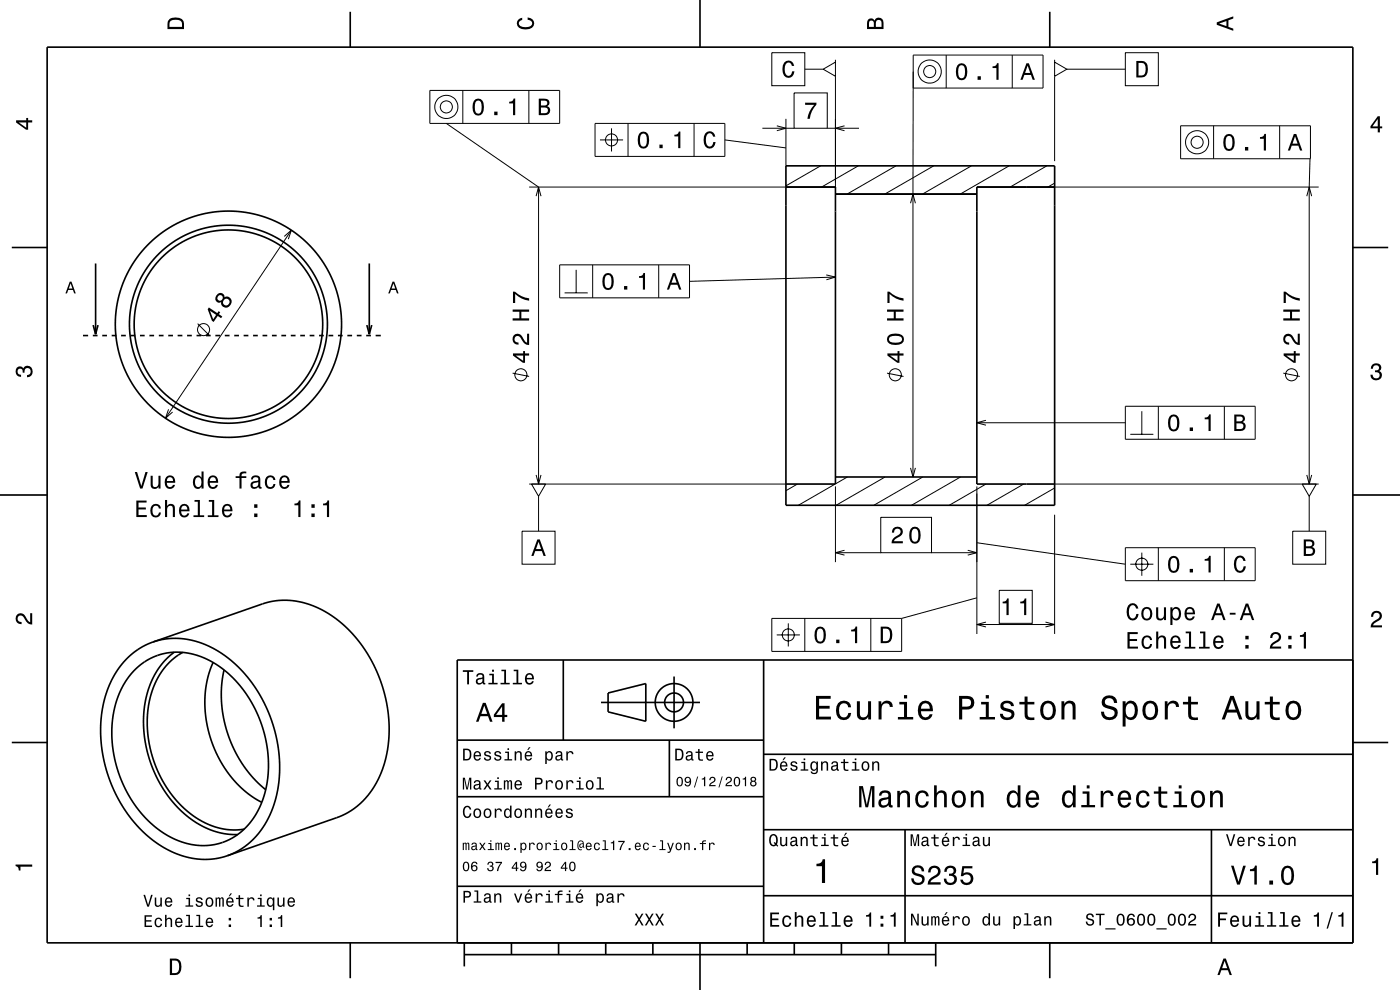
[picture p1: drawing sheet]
<svg xmlns="http://www.w3.org/2000/svg" width="297mm" height="210mm" viewBox="0 0 297 210" stroke-linecap="round" stroke-linejoin="round" font-family="sans-serif">
<g fill="none" stroke="#000" stroke-width=".21">
<path d="M91.2 19.2h27.5v7h-27.5zM98.2 19.2v7M112.2 19.2v7M163.7 11.2h7v7h-7zM168.5 19.7h7v7.5h-7zM170.7 14.7h3.9M174.6 14.7l2.6-1.5v3zM177.2 12.7v.5M177.2 16.2v23.5M193.7 15.2v86M193.7 11.7h27.6v7h-27.6zM200.7 11.7v7"/>
<path d="M214.7 11.7v7M223.7 13.2l2.6 1.5-2.6 1.5zM223.7 12.7v.5M223.7 16.2v18M226.3 14.7h12.4M238.7 11.2h7v7h-7zM94.7 26.2l19.6 13.5v63M112.3 39.7h54.4M126.2 26.2h27.6v7h-27.6zM127.3 29.7h4.9M129.7 27.2v4.9M133.2 26.2v7"/>
<path d="M147.2 26.2v7M153.8 29.7l12.9 1.7M161.7 27.2h6.8M164.8 26.7l1.9 .5-1.9 .5M166.7 25.2v10M174.1 35.2l-7.4 4.2M175.5 27.2h6.7M179.2 26.7l-2 .5 2 .5M182.1 35.2l-7.8 4.5M190.1 35.2l-10.4 6M198.1 35.2l-10.4 6M206.1 35.2l-10.4 6"/>
<path d="M214.1 35.2l-10.4 6M222.1 35.2l-7.8 4.5M223.7 38.8l-1.4 .9M223.7 39.7h56M250.5 26.7h27.5v7h-27.5zM257.5 26.7v7M271.5 26.7v7M277.9 33.7l-.2 6v63M60.3 50.1l1.5-1.3-.6 1.9M61.8 48.8l-26.7 39.9M113.7 41.6l.6-1.9 .5 1.9M118.7 56.2h27.6v7h-27.6z"/>
<path d="M122.2 57.2v4.9M125.7 56.2v7M139.7 56.2v7M175.3 58.3l1.9 .5-1.9 .5M177.2 58.8l-30.9 .9M193.2 43.1l.5-1.9 .5 1.9M277.2 41.6l.5-1.9 .6 1.9M41.9 68.7l2.5 2.5M108.8 79.2l3.5 .7M119.8 62.1h4.9M188.2 79.2l3.5 .7M272.2 79.2l3.5 .7"/>
<path d="M35.8 86.8l-.7 1.9 1.5-1.3M193.2 99.2l.5 2 .5-2M207.2 89.7h31.5M209.2 89.2l-2 .5 2 .5M238.7 86.2h27.6v7h-27.6zM239.8 92.1h4.9M242.2 87.2v4.9M245.7 86.2v7M259.7 86.2v7M110.8 112.7h7v7h-7zM112.3 102.7h54.4M112.8 102.7h2.9l-1.4 2.6z"/>
<path d="M113.7 100.7l.6 2 .5-2M114.3 105.3v7.4M169.2 102.7l-2.5 1.4M177.2 102.7l-7.8 4.5M177.2 103.2v16M177.2 117.2h9.6M179.2 116.7l-2 .5 2 .6M179.8 101.2l-2.6 1.4M186.8 109.7h10.8v7.5h-10.8zM187.8 101.2l-10.4 6M195.8 101.2l-10.4 6M197.6 117.2h9.6"/>
<path d="M203.8 101.2l-10.4 6M205.3 116.7l1.9 .5-1.9 .6M207.2 103.2v31.3M207.2 115.1l31.5 4.6M209.2 102.7l-7.8 4.5M217.2 102.7l-7.8 4.5M223.7 103.5l-6.3 3.7M223.7 102.7h56M223.7 109.2v25.3M238.7 116.2h27.6v7h-27.6zM239.8 119.7h4.9M242.2 117.2v4.9"/>
<path d="M245.7 116.2v7M259.7 116.2v7M274.2 112.7h7v7h-7zM276.2 102.7h3l-1.5 2.6zM277.2 100.7l.5 2 .6-2M277.7 105.3v7.4M163.7 131.2h27.6v7h-27.6zM164.8 134.7h4.9M167.2 132.2v4.9M170.7 131.2v7M184.7 131.2v7M207.2 132.5h16.5"/>
<path d="M207.2 126.8l-15.9 4.4M209.2 132l-2 .5 2 .5M212 125.2h7v7h-7zM221.8 132l1.9 .5-1.9 .5"/>
<circle cx="197.2" cy="15.2" r="2.45"/>
<circle cx="197.2" cy="15.2" r="1.28"/>
<circle cx="94.7" cy="22.7" r="2.46"/>
<circle cx="94.7" cy="22.7" r="1.28"/>
<circle cx="129.7" cy="29.7" r="1.28"/>
<circle cx="254" cy="30.2" r="2.46"/>
<circle cx="254" cy="30.2" r="1.28"/>
<circle cx="43.2" cy="69.9" r="1.28"/>
<circle cx="110.5" cy="79.5" r="1.28"/>
<circle cx="189.9" cy="79.5" r="1.28"/>
<circle cx="274" cy="79.5" r="1.28"/>
<circle cx="242.2" cy="119.7" r="1.28"/>
<circle cx="167.2" cy="134.7" r="1.28"/>
</g>
<g fill="none" stroke="#000" stroke-width=".35">
<path d="M10 10h277v190h-277zM74.3 2.5v7.5M148.5 0v10M222.7 2.5v7.5M166.7 35.2h57v72h-57zM166.7 39.7h10.5v63h-10.5M223.7 39.7h-16.5v63h16.5M2.5 52.5h7.5M20.3 55.9v15M78.3 55.9v15M177.2 41.2h30M287 52.5h7.5"/>
<path d="M17.6 71.2h1.1M19.7 71.2h1M19.8 69l.5 1.9 .5-1.9M21.7 71.2h1M23.7 71.2h1M25.7 71.2h1M27.7 71.2h1M29.7 71.2h1M31.7 71.2h1M33.7 71.2h1M35.7 71.2h1M37.7 71.2h1"/>
<path d="M39.7 71.2h1M41.7 71.2h1M43.7 71.2h1M45.7 71.2h1M47.7 71.2h1M49.7 71.2h1M51.7 71.2h1M53.7 71.2h1M55.7 71.2h1M57.7 71.2h1M59.7 71.2h1M61.7 71.2h1"/>
<path d="M63.7 71.2h1M65.7 71.2h1M67.7 71.2h1M69.7 71.2h1M71.7 71.2h1M73.7 71.2h1M75.7 71.2h1M77.7 71.2h1M77.8 69l.5 1.9 .6-1.9M79.7 71.2h1.1M0 105h10M177.2 101.2h30"/>
<path d="M287 105h10M32.4 136.2l24.1-8.4 3.2-.5 3.2 .2 2.7 .7 2.9 1.3 2.7 1.7 2.4 2 2.2 2.5 2 2.8 1.7 3 1.3 3.2 1 3.4 .6 3.4 .2 3.4-.3 3.5-.6 2.9-1 3-1.4 2.6-1.8 2.5-2.5 2.2-2.8 1.6-24 8.3M32.4 136.2l1.8-.5 1.7-.2 3.5 .1 2 .4 1.8 .6 3.6 1.9 3.4 2.7 3 3.3 2.5 4 1.9 4.3 1.2 4.6 .5 4.8-.2 4.3-1 4.2-1.6 3.6-1 1.6-1.2 1.6-1.3 1.2-1.5 1.2-1.5 .9-1.8 .7M32.4 136.2l-1.7 .7-1.6 1-2.7 2.3-1.1 1.4-1.1 1.8-1.7 3.7-.6 2.4-.4 2.1-.1 4.3 .5 4.8 1.2 4.4 2.1 4.5 2.2 3.5 3 3.4 3.4 2.7 3.4 1.8 1.8 .6 2 .5 1.9 .2 2-.1 3.3-.7M37 138.3l-2.2 2-1.7 2.3-1.3 2.8-.9 3-.4 3v3.6l.5 3.4 .9 3.3 1.4 3.3 1.7 3 2.2 2.8 2.4 2.2 2.6 1.8 2.7 1.3 2.7 .8 2.8 .1M38.8 138.4l-2.4 1.6-1.8 2.1-1.5 2.5-1.2 3.1-.6 3.4v3.4l.4 3.4 1 3.8 1.4 3.2 1.9 3.2 2.4 2.7 2.4 2.1 2.4 1.5 3 1.2 2.7 .4 2.9-.1M119.5 140v17M162 140v60M287 140h-190v60M2.5 157.5h7.5M28.7 142l1.3-1.1 1.4-.9 1.5-.8 1.6-.5 1.9-.3 1.6-.1 3.3 .6 3.3 1.3 3.3 2.2 2.9 2.9 2.5 3.5 1.8 3.8 1.2 4.1 .6 4.4-.1 4-.9 4.1-1.6 3.5-1 1.5-1.2 1.4-2.6 2-2.5 1.2-3.1 .5-2.9-.1-3-.8-2.8-1.4-2.9-2.1-2.6-2.8-2.1-3-1.8-3.5-1.2-3.5-.7-3.9-.2-3.7 .5-3.7 .9-3.2 1.5-3.1zM45.2 140.5l-.8 2.1-.5 1.7-.4 4.2 .3 4.4 .4 2.2 .7 2.3 .9 2.1 1.1 2.2 2.4 3.4 3 3 3.2 2.1"/>
<path d="M47.5 142.1l-.5 3.2v3.6l.4 3.4 1 3.6 1.5 3.5 1.9 3.2 1.9 2.4 2.7 2.5M97 157h65M127.5 149h21M129 147l8-2v8l-8-2zM142 157v12M143 143.5v11M287 157.5h7.5M97 169h65M162 176h125M162 160h125M192 176v24M257 176v24"/>
<path d="M97 188h65M162 190h125M74.3 200v7.5M98.5 202.5h100M98.5 200v5M108.5 200v2.5M118.5 200v2.5M128.5 200v2.5M138.5 200v2.5M148.5 200v10M158.5 200v2.5M168.5 200v2.5"/>
<path d="M178.5 200v2.5M188.5 200v2.5M198.5 200v5M222.7 200v7.5"/>
<circle cx="48.5" cy="68.8" r="20"/>
<circle cx="48.5" cy="68.8" r="21"/>
<circle cx="48.5" cy="68.8" r="24"/>
<circle cx="143" cy="149" r="2"/>
<circle cx="143" cy="149" r="4"/>
</g>
<g fill="#000">
<path d="M36 4a2.18 2.18 0 0 0-.5 2.2h3.5v-1.2a1.43 1.43 0 0 0-1.7-1.3zM36.3 4.4a2.15 2.15 0 0 1 2.2 .3l.1 1h-2.6v-1z" fill-rule="evenodd"/>
<path d="M109.9 4.2l.9-.4v.4a.7 .7 0 0 0-.7 .5 .7 .7 0 0 0 .3 .8 1.7 1.7 0 0 0 2.5-.5 .9 .9 0 0 0-1-.8v-.5a1.24 1.24 0 0 1 1.4 1.1 1.24 1.24 0 0 1-1 1.4 2.22 2.22 0 0 1-2.5-.7l-.2-.5z" fill-rule="evenodd"/>
<path d="M166.3 13.3a1.19 1.19 0 0 1 1.3-.4 1.19 1.19 0 0 1 .9 1.1h-.5a.7 .7 0 0 0-.5-.7 .7 .7 0 0 0-.8 .3 1.69 1.69 0 0 0 .6 2.5 .9 .9 0 0 0 .7-1h.5a1.24 1.24 0 0 1-1 1.4 1.24 1.24 0 0 1-1.4-1v-1.6z" fill-rule="evenodd"/>
<path d="M184.2 4.2l-.3 .7v1.3h3.5v-1.3a.98 .98 0 0 0-.7-1.1 .98 .98 0 0 0-1.2 .6 .84 .84 0 0 0-1.3-.2zM184.5 4.5a.54 .54 0 0 1 .6-.1 .54 .54 0 0 1 .3 .6v.7h-1zM185.9 4.4a.62 .62 0 0 1 .8-.1 .62 .62 0 0 1 .3 .6v.8h-1.2z" fill-rule="evenodd"/>
<path d="M203.1 13.9a2.67 2.67 0 0 0 .4 3 1.14 1.14 0 0 0 1.6-.9 2.3 2.3 0 0 0-.6-2.5l-.5-.1-.5 .1zM203.7 13.9h.6a2.38 2.38 0 0 1 0 2.6h-.6a2.37 2.37 0 0 1 0-2.6zM207.4 16.2v.7h.7v-.7zM210.6 14.1v.3h.8v2.5h.4v-3.5h-.3a.78 .78 0 0 1-.9 .7z" fill-rule="evenodd"/>
<path d="M217.7 13.4l-1.2 3.5h.4l.4-1h1.4l.4 1h.4l-1.2-3.5zM218 13.9l.5 1.6h-1z" fill-rule="evenodd"/>
<path d="M241.1 12.9v3.5h1.1a1.42 1.42 0 0 0 1.3-1.7 1.38 1.38 0 0 0-1.3-1.8zM241.5 13.3l1.1 .1a1.89 1.89 0 0 1 0 2.5l-1.1 .1z" fill-rule="evenodd"/>
<path d="M258.1 4.7v.6l3.5 1.2v-.4l-1-.4v-1.4l1-.4v-.4zM258.6 5l1.6-.5v1z" fill-rule="evenodd"/>
<path d="M3.4 25.5v.5l2.1 1.5h.5v-1.5h.8v-.5h-.8v-.5h-.4v.5zM4 26h1.6v1.1z" fill-rule="evenodd"/>
<path d="M100.6 21.4a2.67 2.67 0 0 0 .3 3 1.14 1.14 0 0 0 1.7-.9 2.31 2.31 0 0 0-.6-2.5l-.5-.1-.6 .1zM101.1 21.4h.7a2.37 2.37 0 0 1 0 2.6h-.7a2.38 2.38 0 0 1 0-2.6zM104.8 23.7v.7h.7v-.7zM108 21.6v.3h.8v2.5h.5v-3.5h-.3a.77 .77 0 0 1-1 .7z" fill-rule="evenodd"/>
<path d="M114.3 20.9v3.5h1.3a.98 .98 0 0 0 1.1-.7 .98 .98 0 0 0-.6-1.2 .86 .86 0 0 0 .4-1 .86 .86 0 0 0-1-.6zM114.8 21.3h.7a.53 .53 0 0 1 .6 .6 .53 .53 0 0 1-.7 .5h-.6zM114.8 22.8h.7a.61 .61 0 0 1 .7 .6 .61 .61 0 0 1-.6 .6h-.8z" fill-rule="evenodd"/>
<path d="M135.6 28.4a2.67 2.67 0 0 0 .4 3 1.14 1.14 0 0 0 1.6-.9 2.3 2.3 0 0 0-.6-2.5l-.5-.1-.5 .1zM136.2 28.4h.6a2.38 2.38 0 0 1 0 2.6h-.6a2.37 2.37 0 0 1 0-2.6zM139.9 30.7v.7h.7v-.7zM143.1 28.6v.3h.8v2.5h.4v-3.5h-.3a.77 .77 0 0 1-.9 .7z" fill-rule="evenodd"/>
<path d="M149.6 28.3a1.19 1.19 0 0 1 1.3-.4 1.19 1.19 0 0 1 .9 1.1h-.5a.7 .7 0 0 0-.5-.7 .7 .7 0 0 0-.8 .3 1.7 1.7 0 0 0 .6 2.5 .9 .9 0 0 0 .7-1h.5a1.24 1.24 0 0 1-1.1 1.4 1.24 1.24 0 0 1-1.4-1v-1.6z" fill-rule="evenodd"/>
<path d="M170.8 21.8h2.4v.4a5.3 5.3 0 0 0-1.4 3h-.5a5.2 5.2 0 0 1 1.4-3h-1.9z" fill-rule="evenodd"/>
<path d="M259.8 28.9a2.67 2.67 0 0 0 .4 3 1.14 1.14 0 0 0 1.7-.9 2.31 2.31 0 0 0-.7-2.5l-.5-.1-.5 .1zM260.4 28.9h.7a2.37 2.37 0 0 1 0 2.6h-.7a2.38 2.38 0 0 1 0-2.6zM264.1 31.2v.7h.7v-.7zM267.3 29.1v.3h.8v2.5h.5v-3.5h-.4a.77 .77 0 0 1-.9 .7z" fill-rule="evenodd"/>
<path d="M274.5 28.4l-1.3 3.5h.5l.3-1h1.4l.4 1h.5l-1.3-3.5zM274.7 28.9l.6 1.6h-1.1z" fill-rule="evenodd"/>
<path d="M292.3 24.7l-1.6 2.1v.4h1.6v.9h.4v-.9h.5v-.4h-.5v-2.1zM292.3 25.2v1.6h-1.1z" fill-rule="evenodd"/>
<path d="M128.1 58.4a2.67 2.67 0 0 0 .4 3 1.14 1.14 0 0 0 1.6-.9 2.3 2.3 0 0 0-.6-2.5l-.5-.1-.5 .1zM128.7 58.4h.6a2.38 2.38 0 0 1 0 2.6h-.6a2.37 2.37 0 0 1 0-2.6zM132.4 60.7v.7h.7v-.7zM135.6 58.6v.3h.8v2.5h.4v-3.5h-.3a.77 .77 0 0 1-.9 .7z" fill-rule="evenodd"/>
<path d="M14.8 59.7l-.9 2.5h.3l.3-.7h1l.2 .7h.4l-.9-2.5zM15 60.1l.4 1.1h-.8z" fill-rule="evenodd"/>
<path d="M44.3 65.2l-.2 .4 .9 2.5 .3 .2 .9-1.3 .7 .5 .3-.4-.8-.5 .3-.4-.3-.2-.3 .4zM44.5 65.9l1.4 .9-.7 .9zM46.2 62.3a1.01 1.01 0 0 0-.5 1.1 1.01 1.01 0 0 0 .8 .8l.4-.1a1.11 1.11 0 0 0 1.1 1.2 1.11 1.11 0 0 0 1.1-1.1 1.03 1.03 0 0 0-.3-1.1 1.03 1.03 0 0 0-1.2 0v-.3a.86 .86 0 0 0-1.4-.5zM47.3 64.1a.71 .71 0 0 1 1.4 0 .71 .71 0 0 1-1.4 0zM46.1 63.2a.6 .6 0 0 1 1.2 0 .6 .6 0 0 1-1.2 0z" fill-rule="evenodd"/>
<path d="M83.3 59.7l-.9 2.5h.3l.3-.7h1l.2 .7h.4l-1-2.5zM83.5 60.1l.3 1.1h-.7z" fill-rule="evenodd"/>
<path d="M108.8 75v.4l2.1 1.6h.5v-1.6h.9v-.4h-.9v-.5h-.4v.5zM109.4 75.4h1.6v1.1zM109 71.1a1.2 1.2 0 0 0-.2 1.3 1.2 1.2 0 0 0 1.2 .7v-.4a.7 .7 0 0 1-.8-.6 .7 .7 0 0 1 .5-.8 .7 .7 0 0 1 .8 .5 1.8 1.8 0 0 0 1.8 1.4v-2.4h-.5v1.9a2.2 2.2 0 0 1-1.1-1.5 1.1 1.1 0 0 0-1.7-.1z" fill-rule="evenodd"/>
<path d="M108.8 65.7v.4h1.4v1.4h-1.4v.5h3.5v-.5h-1.7v-1.4h1.7v-.4zM108.8 61.9v2.4h.5v-1.9a5.2 5.2 0 0 0 3 1.4v-.5a5.2 5.2 0 0 1-3.1-1.4z" fill-rule="evenodd"/>
<path d="M142.8 57.9l-1.3 3.5h.4l.4-1h1.4l.4 1h.4l-1.2-3.5zM143 58.4l.5 1.6h-1z" fill-rule="evenodd"/>
<path d="M188.3 75v.4l2.1 1.6h.4v-1.6h.9v-.4h-.9v-.5h-.4v.5zM188.8 75.4h1.6v1.1zM188.6 71.1a1.13 1.13 0 0 0-.4 1.2 1.13 1.13 0 0 0 1 .8 2.28 2.28 0 0 0 2.5-.6 1.14 1.14 0 0 0-.9-1.7 2.86 2.86 0 0 0-2.2 .3zM188.7 71.6a2.37 2.37 0 0 1 2.6 0v.7a2.37 2.37 0 0 1-2.6 0z" fill-rule="evenodd"/>
<path d="M188.2 65.7v.4h1.4v1.4h-1.4v.5h3.5v-.5h-1.7v-1.4h1.7v-.4zM188.3 61.9v2.4h.4v-1.9a5.2 5.2 0 0 0 3 1.4v-.5a5.2 5.2 0 0 1-3-1.4z" fill-rule="evenodd"/>
<path d="M272.3 75v.4l2.1 1.6h.5v-1.6h.8v-.4h-.8v-.5h-.4v.5zM272.9 75.4h1.6v1.1zM272.5 71.1a1.19 1.19 0 0 0-.2 1.3 1.19 1.19 0 0 0 1.2 .7v-.4a.7 .7 0 0 1-.9-.6 .7 .7 0 0 1 .6-.8 .7 .7 0 0 1 .8 .5 1.8 1.8 0 0 0 1.7 1.4v-2.4h-.4v1.9a2.19 2.19 0 0 1-1.1-1.5 1.1 1.1 0 0 0-1.7-.1z" fill-rule="evenodd"/>
<path d="M272.2 65.7v.4h1.5v1.4h-1.5v.5h3.5v-.5h-1.6v-1.4h1.6v-.4zM272.3 61.9v2.4h.5v-1.9a5.2 5.2 0 0 0 2.9 1.4v-.5a5.2 5.2 0 0 1-3-1.4z" fill-rule="evenodd"/>
<path d="M291.1 77.4a1.08 1.08 0 0 1 1.4-.2 1.08 1.08 0 0 1 .4 1.2l-.3 .3a1.06 1.06 0 0 1 .5 1.3 1.06 1.06 0 0 1-1.2 .7 1.1 1.1 0 0 1-1.2-1.2h.5a.71 .71 0 0 0 1 .8 .71 .71 0 0 0 .1-1.3h-.6v-.4a.61 .61 0 0 0 .8-.3 .61 .61 0 0 0-.2-.8 .61 .61 0 0 0-.9 .2l-.1 .5h-.5z" fill-rule="evenodd"/>
<path d="M3.6 78a.86 .86 0 0 1 1.4 .2 1.06 1.06 0 0 1 1.2-.6 1.06 1.06 0 0 1 .7 1.2 1.1 1.1 0 0 1-1.2 1.2v-.4a.71 .71 0 0 0 .8-1 .71 .71 0 0 0-1.3-.1v.6h-.4a.61 .61 0 0 0-.3-.8 .61 .61 0 0 0-.8 .2 .61 .61 0 0 0 .2 .8l.6 .2v.4a1.15 1.15 0 0 1-1.2-.6 1.15 1.15 0 0 1 .3-1.3z" fill-rule="evenodd"/>
<path d="M248.1 88.4a2.68 2.68 0 0 0 .4 3 1.14 1.14 0 0 0 1.6-.9 2.3 2.3 0 0 0-.6-2.5l-.5-.1-.5 .1zM248.7 88.4h.6a2.38 2.38 0 0 1 0 2.6h-.6a2.37 2.37 0 0 1 0-2.6zM252.4 90.7v.7h.7v-.7zM255.6 88.6v.3h.8v2.5h.4v-3.5h-.3a.77 .77 0 0 1-.9 .7z" fill-rule="evenodd"/>
<path d="M261.8 87.9v3.5h1.4a.98 .98 0 0 0 1-.7 .98 .98 0 0 0-.6-1.2 .86 .86 0 0 0 .5-1 .86 .86 0 0 0-1-.6zM262.3 88.3h.7a.53 .53 0 0 1 .7 .6 .53 .53 0 0 1-.7 .5h-.7zM262.3 89.8h.8a.61 .61 0 0 1 .7 .6 .61 .61 0 0 1-.7 .6h-.8z" fill-rule="evenodd"/>
<path d="M28.9 106.2v3.5h2.2v-.4h-1.7v-1.2h1.5v-.4h-1.5v-1.1h1.7v-.4zM32.2 107.3a1.53 1.53 0 0 0 .8 2.5 1.05 1.05 0 0 0 1.1-1.1h-.4a.67 .67 0 0 1-.6 .7 .67 .67 0 0 1-.7-.6 1.12 1.12 0 0 1 .6-1.5 .59 .59 0 0 1 .7 .6h.4a1.09 1.09 0 0 0-.7-1 1.09 1.09 0 0 0-1.2 .4zM35 106.1v3.6h.5v-1.6a.63 .63 0 0 1 .3-.8 .63 .63 0 0 1 .8 .4l.1 2h.4v-1.8a.88 .88 0 0 0-.6-1 .88 .88 0 0 0-1 .5v-1.3zM38.3 107.3a1.54 1.54 0 0 0 .8 2.5 1.06 1.06 0 0 0 1.1-.9h-.5l-.2 .4-.4 .1a.75 .75 0 0 1-.7-.9h1.8a1.16 1.16 0 0 0-.5-1.4 1.16 1.16 0 0 0-1.4 .2zM38.6 107.5a.66 .66 0 0 1 .8-.2 .66 .66 0 0 1 .3 .8h-1.3zM41.3 106.1v.3h.7v2.9h-1v.4h2.3v-.4h-.9v-3.2zM44.3 106.1v.3h.7v2.9h-.9v.4h2.2v-.4h-.9v-3.2zM47.4 107.3a1.54 1.54 0 0 0 .8 2.5 1.06 1.06 0 0 0 1.1-.9h-.5l-.2 .4-.4 .1a.75 .75 0 0 1-.7-.9h1.8a1.17 1.17 0 0 0-.5-1.4 1.17 1.17 0 0 0-1.4 .2zM47.7 107.5a.66 .66 0 0 1 .8-.2 .66 .66 0 0 1 .4 .8h-1.4zM53.9 108.9v.8h.7v-.8zM53.9 107v.7h.7v-.7z" fill-rule="evenodd"/>
<path d="M28.6 100.1l1.1 3.5h.5l1.1-3.5h-.4l-.9 3-.9-3zM32 100.9v1.8a.89 .89 0 0 0 .6 1 .89 .89 0 0 0 1-.5v.4h.5v-2.7h-.5v1.6a.64 .64 0 0 1-.4 .8 .64 .64 0 0 1-.8-.3v-2.1zM35.2 101.2a1.54 1.54 0 0 0 .8 2.5 1.06 1.06 0 0 0 1.1-.8h-.4l-.2 .3-.4 .1a.76 .76 0 0 1-.7-.9h1.8a1.16 1.16 0 0 0-.5-1.4 1.16 1.16 0 0 0-1.5 .2zM35.6 101.4a.66 .66 0 0 1 .8-.1 .66 .66 0 0 1 .3 .7h-1.3zM41.2 101.2a1.58 1.58 0 0 0 .8 2.5l.4-.1 .3-.4v.4h.5v-3.6h-.5v1.3a.89 .89 0 0 0-1.5-.1zM41.6 101.5a.62 .62 0 0 1 .6-.3 .62 .62 0 0 1 .5 .6 1.11 1.11 0 0 1-.7 1.5 1.19 1.19 0 0 1-.4-1.8zM44.3 101.2a1.54 1.54 0 0 0 .8 2.5 1.05 1.05 0 0 0 1.1-.8h-.4l-.2 .3-.4 .1a.75 .75 0 0 1-.7-.9h1.8a1.16 1.16 0 0 0-.5-1.4 1.16 1.16 0 0 0-1.5 .2zM44.7 101.4a.66 .66 0 0 1 .8-.1 .66 .66 0 0 1 .3 .7h-1.3zM50 101v.4h.8v2.2h.4v-2.2h1.1v-.4h-1.1l.1-.4 .3-.2h.7v-.4a1.03 1.03 0 0 0-1.5 .8v.2zM53.5 101.1l-.3 .6h.4a.55 .55 0 0 1 .7-.5 .55 .55 0 0 1 .4 .8h-.2a1 1 0 0 0-1.1 .2 1 1 0 0 0-.2 1.1 .94 .94 0 0 0 1.6 0l.1 .3h.6v-.3l-.3-.1v-1.6a1.02 1.02 0 0 0-.7-.8 1.02 1.02 0 0 0-1 .3zM53.7 102.6l1.1-.3a.77 .77 0 0 1-.2 .8 .77 .77 0 0 1-.9 .1l-.1-.3zM56.5 101.2a1.53 1.53 0 0 0 .8 2.5 1.05 1.05 0 0 0 1.1-1h-.4a.67 .67 0 0 1-.6 .6 .67 .67 0 0 1-.7-.6 1.12 1.12 0 0 1 .6-1.5 .6 .6 0 0 1 .7 .6h.4a1.09 1.09 0 0 0-.7-.9 1.09 1.09 0 0 0-1.2 .3zM59.5 101.2a1.54 1.54 0 0 0 .8 2.5 1.05 1.05 0 0 0 1.1-.8h-.4l-.2 .3-.4 .1a.75 .75 0 0 1-.7-.9h1.8a1.16 1.16 0 0 0-.5-1.4 1.16 1.16 0 0 0-1.5 .2zM59.9 101.4a.66 .66 0 0 1 .8-.1 .66 .66 0 0 1 .3 .7h-1.3z" fill-rule="evenodd"/>
<path d="M62.5 106.8v.4h.8v2.5h.4v-3.5h-.3a.77 .77 0 0 1-.9 .6zM66.1 108.9v.8h.7v-.8zM66.1 107v.7h.7v-.7zM68.5 106.8v.4h.9v2.5h.4v-3.5h-.3a.77 .77 0 0 1-1 .6z" fill-rule="evenodd"/>
<path d="M114 114.4l-1.3 3.5h.5l.3-1h1.4l.4 1h.5l-1.3-3.5zM114.3 114.9l.5 1.6h-1.1z" fill-rule="evenodd"/>
<path d="M189.5 112l-.3 1h.5a.71 .71 0 0 1 .5-.9 .71 .71 0 0 1 .8 .5 .71 .71 0 0 1-.5 .9 1.81 1.81 0 0 0-1.4 1.7h2.4v-.4h-1.9a2.23 2.23 0 0 1 1.5-1.2 1.13 1.13 0 0 0 .1-1.6 1.13 1.13 0 0 0-1.7 0zM193.2 112.2a2.68 2.68 0 0 0 .4 3 1.14 1.14 0 0 0 1.6-.9 2.31 2.31 0 0 0-.6-2.5l-.5-.1-.5 .1zM193.8 112.2h.6a2.38 2.38 0 0 1 0 2.6h-.6a2.38 2.38 0 0 1 0-2.6z" fill-rule="evenodd"/>
<path d="M248.1 118.4a2.68 2.68 0 0 0 .4 3 1.14 1.14 0 0 0 1.6-.9 2.3 2.3 0 0 0-.6-2.5l-.5-.1-.5 .1zM248.7 118.4h.6a2.38 2.38 0 0 1 0 2.6h-.6a2.37 2.37 0 0 1 0-2.6zM252.4 120.7v.7h.7v-.7zM255.6 118.6v.3h.8v2.5h.4v-3.5h-.3a.78 .78 0 0 1-.9 .7z" fill-rule="evenodd"/>
<path d="M276.6 114.4v3.5h1.3a.98 .98 0 0 0 1.1-.7 .98 .98 0 0 0-.6-1.2 .86 .86 0 0 0 .4-1 .86 .86 0 0 0-1-.6zM277 114.8h.8a.53 .53 0 0 1 .6 .6 .53 .53 0 0 1-.7 .5h-.7zM277 116.3h.8a.61 .61 0 0 1 .7 .6 .61 .61 0 0 1-.7 .6h-.8z" fill-rule="evenodd"/>
<path d="M3.6 130.4a1.22 1.22 0 0 1 2 .7l.4 .6 .4 .3v-1.9h.4v2.4a1.8 1.8 0 0 1-1.7-1.4 .71 .71 0 0 0-.9-.5 .71 .71 0 0 0-.5 .8 .71 .71 0 0 0 .9 .5v.5a1.18 1.18 0 0 1-1.2-.7 1.18 1.18 0 0 1 .2-1.3z" fill-rule="evenodd"/>
<path d="M173.1 133.4a2.67 2.67 0 0 0 .4 3 1.14 1.14 0 0 0 1.6-.9 2.3 2.3 0 0 0-.6-2.5l-.5-.1-.5 .1zM173.7 133.4h.6a2.38 2.38 0 0 1 0 2.6h-.6a2.37 2.37 0 0 1 0-2.6zM177.4 135.7v.7h.7v-.7zM180.6 133.6v.3h.8v2.5h.4v-3.5h-.3a.77 .77 0 0 1-.9 .7z" fill-rule="evenodd"/>
<path d="M186.8 132.9v3.5h1.2a1.42 1.42 0 0 0 1.3-1.7 1.38 1.38 0 0 0-1.3-1.8zM187.3 133.3l1.1 .1a1.9 1.9 0 0 1-.1 2.5l-1 .1z" fill-rule="evenodd"/>
<path d="M212.7 127.6v.4h.8v2.5h.5v-3.5h-.4a.77 .77 0 0 1-.9 .6zM216.4 127.6v.4h.9v2.5h.4v-3.5h-.3a.77 .77 0 0 1-1 .6z" fill-rule="evenodd"/>
<path d="M239.2 134.1v3.5h2.2v-.4h-1.7v-1.2h1.5v-.4h-1.5v-1.1h1.7v-.4zM242.5 135.2a1.53 1.53 0 0 0 .8 2.5 1.05 1.05 0 0 0 1.1-1.1h-.4a.67 .67 0 0 1-.6 .7 .67 .67 0 0 1-.7-.6 1.11 1.11 0 0 1 .6-1.5 .6 .6 0 0 1 .7 .6h.4a1.09 1.09 0 0 0-.8-1 1.09 1.09 0 0 0-1.1 .4zM245.3 134v3.6h.4v-1.6a.64 .64 0 0 1 .4-.8 .64 .64 0 0 1 .8 .4v2h.5v-1.8a.88 .88 0 0 0-.6-1 .88 .88 0 0 0-1.1 .5v-1.3zM248.5 135.2a1.54 1.54 0 0 0 .8 2.5 1.05 1.05 0 0 0 1.1-.9h-.4l-.2 .4-.4 .1a.76 .76 0 0 1-.7-.9h1.8a1.16 1.16 0 0 0-.5-1.4 1.16 1.16 0 0 0-1.5 .2zM248.9 135.4a.66 .66 0 0 1 .8-.2 .66 .66 0 0 1 .3 .8h-1.3zM251.5 134v.3h.7v2.9h-.9v.4h2.3v-.4h-.9v-3.2zM254.6 134v.3h.7v2.9h-.9v.4h2.2v-.4h-.9v-3.2zM257.7 135.2a1.54 1.54 0 0 0 .7 2.5 1.06 1.06 0 0 0 1.1-.9h-.4l-.2 .4-.4 .1a.76 .76 0 0 1-.7-.9h1.8a1.16 1.16 0 0 0-.5-1.4 1.16 1.16 0 0 0-1.4 .2zM258 135.4a.66 .66 0 0 1 .8-.2 .66 .66 0 0 1 .3 .8h-1.3zM264.2 136.8v.8h.7v-.8zM264.2 134.9v.7h.7v-.7zM269.8 134.4l-.3 .9h.4a.7 .7 0 0 1 .5-.8 .7 .7 0 0 1 .9 .5 .7 .7 0 0 1-.5 .8 1.8 1.8 0 0 0-1.4 1.8h2.4v-.5h-1.9a2.23 2.23 0 0 1 1.5-1.1 1.13 1.13 0 0 0 .1-1.7 1.13 1.13 0 0 0-1.7 .1zM273.3 136.8v.8h.7v-.8zM273.3 134.9v.7h.7v-.7zM275.8 134.7v.4h.8v2.5h.5v-3.5h-.4a.77 .77 0 0 1-.9 .6z" fill-rule="evenodd"/>
<path d="M239.4 128.4a2.52 2.52 0 0 0 .4 3.1 1.27 1.27 0 0 0 1.8-1.3h-.5a.82 .82 0 0 1-1.1 .9 2.08 2.08 0 0 1 0-2.6 .71 .71 0 0 1 1 .6h.5a1.19 1.19 0 0 0-.8-1.1 1.19 1.19 0 0 0-1.3 .4zM242.4 129.1a1.53 1.53 0 0 0 .9 2.5 1.48 1.48 0 0 0 1.2-1.4 1.48 1.48 0 0 0-1.2-1.5l-.5 .1zM242.7 129.4a.67 .67 0 0 1 .8-.3 .67 .67 0 0 1 .5 .6 1.11 1.11 0 0 1-.7 1.5 1.17 1.17 0 0 1-.6-1.8zM245.3 128.8v1.8a.89 .89 0 0 0 .6 1 .89 .89 0 0 0 1-.5v.4h.5v-2.7h-.5v1.6a.64 .64 0 0 1-.4 .8 .64 .64 0 0 1-.8-.3v-2.1zM248.3 128.8v3.8h.4v-1.5a.93 .93 0 0 0 1 .5 .93 .93 0 0 0 .8-.8 1.5 1.5 0 0 0-1-2.1l-.4 .2-.4 .3v-.4zM248.9 129.4a.63 .63 0 0 1 .7-.2 .63 .63 0 0 1 .5 .5 1.13 1.13 0 0 1-.7 1.5 1.18 1.18 0 0 1-.5-1.8zM251.6 129.1a1.54 1.54 0 0 0 .8 2.5 1.06 1.06 0 0 0 1.1-.8h-.5l-.2 .3-.4 .1a.76 .76 0 0 1-.7-.9h1.8a1.16 1.16 0 0 0-.5-1.4 1.16 1.16 0 0 0-1.4 .2zM251.9 129.3a.66 .66 0 0 1 .8-.1 .66 .66 0 0 1 .4 .7h-1.4zM258.2 128l-1.3 3.5h.5l.4-1h1.4l.3 1h.5l-1.3-3.5zM258.5 128.5l.5 1.6h-1.1zM260.9 130v.4h1.2v-.4zM264.3 128l-1.3 3.5h.5l.3-1h1.4l.4 1h.5l-1.3-3.5zM264.5 128.5l.6 1.6h-1.1z" fill-rule="evenodd"/>
<path d="M262.1 118.3a1.19 1.19 0 0 1 1.3-.4 1.19 1.19 0 0 1 .9 1.1h-.5a.7 .7 0 0 0-.5-.7 .7 .7 0 0 0-.8 .3 1.7 1.7 0 0 0 .6 2.5 .9 .9 0 0 0 .7-1h.5a1.24 1.24 0 0 1-1.1 1.4 1.24 1.24 0 0 1-1.4-1v-1.6z" fill-rule="evenodd"/>
<path d="M291.2 129.9a1.18 1.18 0 0 1 1.9 .3 1.18 1.18 0 0 1-1 1.7l-.5 .3-.3 .5h1.9v.4h-2.4a1.8 1.8 0 0 1 1.4-1.8 .71 .71 0 0 0 .5-.8 .71 .71 0 0 0-.9-.5 .71 .71 0 0 0-.5 .8h-.4z" fill-rule="evenodd"/>
<path d="M98.2 158.8v2.5h.9a1.37 1.37 0 0 0 .7-2.2 1.56 1.56 0 0 0-1.6-.3zM98.6 159.1a.98 .98 0 0 1 1.1 .7 .98 .98 0 0 1-.6 1.2h-.5zM100.7 159.6a1.04 1.04 0 0 0-.2 1.2 1.04 1.04 0 0 0 1 .5l.5-.5h-.3l-.4 .3a.54 .54 0 0 1-.5-.7h1.3a.83 .83 0 0 0-.4-.9 .83 .83 0 0 0-1 .1zM100.9 159.7l.2-.1a.47 .47 0 0 1 .5 .1 .47 .47 0 0 1 .1 .5h-.9zM102.9 159.5l-.2 .1a.69 .69 0 0 0 .9 .9l.2 .1a.43 .43 0 0 1-.4 .5 .43 .43 0 0 1-.4-.4h-.3a.74 .74 0 0 0 .9 .7 .74 .74 0 0 0 .5-1l-1-.4a.38 .38 0 0 1 .3-.5 .38 .38 0 0 1 .4 .4h.3a.78 .78 0 0 0-1.2-.4zM105.1 159.5l-.2 .1a.69 .69 0 0 0 .9 .9l.2 .1a.43 .43 0 0 1-.4 .5 .43 .43 0 0 1-.5-.4h-.3a.74 .74 0 0 0 .9 .7 .74 .74 0 0 0 .5-1l-.9-.4a.38 .38 0 0 1 .3-.5 .38 .38 0 0 1 .4 .4h.3a.77 .77 0 0 0-1.2-.4zM107.2 159.4v.3h.5v1.3h-.7v.3h1.6v-.3h-.6v-1.6zM107.7 158.7v.4h.3v-.4zM109.2 159.4v1.9h.3v-1.1a.45 .45 0 0 1 .4-.6 .45 .45 0 0 1 .5 .5v1.2h.3v-1.3a.63 .63 0 0 0-.5-.7 .63 .63 0 0 0-.7 .4v-.3zM112.2 158.5l-.4 .6h.3l.5-.6zM111.5 159.6a1.04 1.04 0 0 0-.2 1.2 1.04 1.04 0 0 0 1.1 .5l.5-.5h-.3l-.5 .3a.54 .54 0 0 1-.5-.7h1.3a.83 .83 0 0 0-.4-.9 .83 .83 0 0 0-1 .1zM111.8 159.7l.1-.1a.48 .48 0 0 1 .5 .1 .48 .48 0 0 1 .2 .5h-1zM115.7 159.4v2.7h.3v-1.1a.66 .66 0 0 0 .7 .4 .66 .66 0 0 0 .5-.6 .91 .91 0 0 0 0-1.1 .91 .91 0 0 0-1-.3l-.2 .3v-.3zM116.1 159.8a.45 .45 0 0 1 .5-.2 .45 .45 0 0 1 .3 .4 .65 .65 0 0 1 .1 .8 .65 .65 0 0 1-.7 .2 .98 .98 0 0 1-.2-1.2zM118.1 159.5l-.2 .4h.3a.39 .39 0 0 1 .4-.3 .39 .39 0 0 1 .3 .5h-.1a.65 .65 0 0 0-1 .4 .65 .65 0 0 0 .6 .9l.6-.3 .1 .2h.4v-.2l-.2-.1v-1.1a.72 .72 0 0 0-.5-.6 .72 .72 0 0 0-.7 .2zM118.2 160.6l.8-.3a.55 .55 0 0 1-.2 .7 .55 .55 0 0 1-.6 0zM120.1 159.4v1.9h.4v-1.1a.47 .47 0 0 1 .2-.6 .47 .47 0 0 1 .6 .2v.2h.4a.64 .64 0 0 0-.5-.7 .64 .64 0 0 0-.8 .4v-.3z" fill-rule="evenodd"/>
<path d="M98.2 142.2v.3h.9v2.7h.4v-2.7h.9v-.3zM101.3 143l-.3 .5h.4a.47 .47 0 0 1 .5-.4 .47 .47 0 0 1 .4 .6l-.2 .1a.84 .84 0 0 0-1 .2 .84 .84 0 0 0 0 1.1 .9 .9 0 0 0 1.3-.2l.1 .2 .5 .1v-.3l-.3-.1v-1.3a.87 .87 0 0 0-1.4-.5zM101.4 144.3l.9-.3a.66 .66 0 0 1-.1 .7 .66 .66 0 0 1-.8 .1zM103.8 142.9v.3h.6v1.6h-.8v.4h2v-.4h-.8v-1.9zM104.4 142.1v.4h.4v-.4zM106.4 142.1v.3h.6v2.4h-.8v.4h1.9v-.4h-.7v-2.7zM109 142.1v.3h.6v2.4h-.8v.4h1.9v-.4h-.7v-2.7zM111.6 143.1a1.32 1.32 0 0 0 .7 2.1 .9 .9 0 0 0 .9-.7h-.3l-.2 .3-.4 .1a.65 .65 0 0 1-.6-.8h1.6a1 1 0 0 0-.4-1.2 1 1 0 0 0-1.3 .2zM111.9 143.3a.57 .57 0 0 1 .7-.1 .57 .57 0 0 1 .3 .6h-1.2z" fill-rule="evenodd"/>
<path d="M102.4 149.1l-1.4 4h.5l.4-1.2h1.6l.4 1.2h.6l-1.5-4zM102.7 149.7l.7 1.7h-1.3zM106.5 149.2l-1.7 2.4v.5h1.7v1h.5v-1h.6v-.5h-.6v-2.4zM106.5 149.9v1.7h-1.3z" fill-rule="evenodd"/>
<path d="M143.2 158.8v2.5h.9a1.37 1.37 0 0 0 .7-2.2 1.56 1.56 0 0 0-1.6-.3zM143.6 159.1a.98 .98 0 0 1 1.1 .7 .98 .98 0 0 1-.6 1.2h-.5zM145.7 159.5l-.2 .4h.3a.39 .39 0 0 1 .5-.3 .39 .39 0 0 1 .3 .5h-.2a.65 .65 0 0 0-.9 .4 .65 .65 0 0 0 .5 .9l.7-.3v.2h.4v-.2l-.1-.1-.1-1.1a.73 .73 0 0 0-.4-.6 .73 .73 0 0 0-.8 .2zM145.8 160.6l.8-.3a.55 .55 0 0 1-.1 .7 .55 .55 0 0 1-.7 0zM148.1 158.9v.5h-.5v.3h.5v1.3a.75 .75 0 0 0 1 .4v-.3a.48 .48 0 0 1-.7-.3v-1.1h.7v-.3h-.7v-.5zM150 159.6a1.04 1.04 0 0 0-.2 1.2 1.04 1.04 0 0 0 1.1 .5l.5-.5h-.4l-.4 .3a.54 .54 0 0 1-.5-.7h1.3a.83 .83 0 0 0-.4-.9 .83 .83 0 0 0-1 .1zM150.3 159.7l.1-.1a.48 .48 0 0 1 .5 .1 .48 .48 0 0 1 .2 .5h-1z" fill-rule="evenodd"/>
<path d="M173.1 147.6v5h3.2v-.6h-2.5v-1.7h2.2v-.6h-2.2v-1.5h2.4v-.6zM177.8 149.2a2.59 2.59 0 0 0 .5 3.4 1.58 1.58 0 0 0 2.3-1.4h-.6a.95 .95 0 0 1-.9 1 .95 .95 0 0 1-1-.9 1.59 1.59 0 0 1 .9-2.1 .85 .85 0 0 1 .9 .8h.7a1.56 1.56 0 0 0-1.1-1.3 1.56 1.56 0 0 0-1.7 .5zM181.8 148.8v2.5a1.27 1.27 0 0 0 .9 1.4 1.27 1.27 0 0 0 1.5-.7v.6h.6v-3.8h-.6v2.2a.92 .92 0 0 1-.6 1.1 .92 .92 0 0 1-1.2-.4v-2.9zM186.4 148.8v3.8h.6v-2.2a.95 .95 0 0 1 .5-1.1 .95 .95 0 0 1 1.2 .3l.1 .4h.6a1.28 1.28 0 0 0-1-1.4 1.28 1.28 0 0 0-1.4 .8v-.6zM190.8 148.9v.5h1v2.7h-1.3v.5h3.2v-.5h-1.3v-3.2zM191.8 147.4v.8h.6v-.8zM195.1 149.2a2.62 2.62 0 0 0 .5 3.4 1.57 1.57 0 0 0 2.2-1.1h-.6l-.3 .5-.5 .2a1.08 1.08 0 0 1-1-1.3h2.5a1.66 1.66 0 0 0-.7-2 1.66 1.66 0 0 0-2.1 .3zM195.6 149.5a.94 .94 0 0 1 1.2-.2 .94 .94 0 0 1 .5 1h-1.9zM203.5 147.6v5h.6v-2.1h.8a1.47 1.47 0 0 0 1.8-1.2 1.47 1.47 0 0 0-1.5-1.7zM204.1 148.2a1.6 1.6 0 0 1 1.8 .5 .86 .86 0 0 1 0 .9 .86 .86 0 0 1-.9 .3h-.9zM208.1 148.9v.5h1v2.7h-1.3v.5h3.3v-.5h-1.3v-3.2zM209.1 147.4v.8h.7v-.8zM212.6 148.9a1.08 1.08 0 0 0-.3 1.2 1.08 1.08 0 0 0 1 .7l1.1 .4a.57 .57 0 0 1 .2 .6 .57 .57 0 0 1-.5 .4 .96 .96 0 0 1-1.4-.8h-.6a1.6 1.6 0 0 0 1.3 1.4 1.6 1.6 0 0 0 1.7-.8 1.13 1.13 0 0 0-1-1.6l-1.1-.3-.2-.4a.87 .87 0 0 1 .9-.5 .87 .87 0 0 1 .8 .6h.6a1.41 1.41 0 0 0-2.1-1.1zM217.4 147.8v1.1h-1.1v.5h1.1v2.6l.2 .4 .4 .3h1.4v-.5a.97 .97 0 0 1-1.4-.5v-2.3h1.4v-.5h-1.4v-1.1zM221.1 149.2a2.56 2.56 0 0 0 .5 3.4 1.72 1.72 0 0 0 1.8-.2 1.72 1.72 0 0 0 .6-1.7 1.7 1.7 0 0 0-.9-1.9 1.7 1.7 0 0 0-2 .4zM221.6 149.6a.96 .96 0 0 1 1-.4 .96 .96 0 0 1 .7 .8 1.59 1.59 0 0 1-1 2.2 1.19 1.19 0 0 1-1-1.5zM225.2 148.8v3.8h.6v-2.2a.97 .97 0 0 1 .5-1.1 .97 .97 0 0 1 1.1 .2l.1 .7v2.4h.7v-2.5a1.27 1.27 0 0 0-.9-1.4 1.27 1.27 0 0 0-1.5 .6v-.5zM234.1 147.9a1.38 1.38 0 0 0-.3 1.5 1.38 1.38 0 0 0 1.3 .9 1.25 1.25 0 0 1 1.4 .9 1.15 1.15 0 0 1-1.3 .9 1.15 1.15 0 0 1-1-1.1h-.7a1.8 1.8 0 0 0 1.7 1.8 1.8 1.8 0 0 0 1.9-1.6 1.46 1.46 0 0 0-1.5-1.4l-.6-.2a.83 .83 0 0 1-.5-1.1 .83 .83 0 0 1 1.2-.3l.5 .5 .1 .4h.7a1.67 1.67 0 0 0-1-1.6 1.67 1.67 0 0 0-1.9 .4zM238.2 148.8v5.3h.6v-2.1a1.32 1.32 0 0 0 1.4 .7 1.32 1.32 0 0 0 1.1-1.1 2.43 2.43 0 0 0-.8-2.8 1.21 1.21 0 0 0-1.7 .5v-.5zM239.1 149.6a.9 .9 0 0 1 .9-.4 .9 .9 0 0 1 .7 .8 1.61 1.61 0 0 1-.9 2.2 1.18 1.18 0 0 1-1-1.5zM242.8 149.2a2.56 2.56 0 0 0 .5 3.4 1.72 1.72 0 0 0 1.8-.2 1.72 1.72 0 0 0 .6-1.7 1.7 1.7 0 0 0-.9-1.9 1.7 1.7 0 0 0-2 .4zM243.3 149.6a.96 .96 0 0 1 1-.4 .96 .96 0 0 1 .7 .8 1.59 1.59 0 0 1-1 2.2 1.19 1.19 0 0 1-1-1.5zM247.1 148.8v3.8h.6v-2.2a.95 .95 0 0 1 .5-1.1 .95 .95 0 0 1 1.2 .3l.1 .4h.6a1.28 1.28 0 0 0-1-1.4 1.28 1.28 0 0 0-1.4 .8v-.6zM252 147.8v1.1h-1v.5h1l.1 2.6 .2 .4 .4 .3h1.4v-.5a.97 .97 0 0 1-1.4-.5v-2.3h1.4v-.5h-1.4v-1.1zM261 147.6l-1.8 5h.6l.6-1.4h2l.5 1.4h.7l-1.9-5zM261.4 148.3l.7 2.2h-1.5zM264.2 148.8v2.5a1.27 1.27 0 0 0 .9 1.4 1.27 1.27 0 0 0 1.5-.7v.6h.6v-3.8h-.6v2.2a.92 .92 0 0 1-.6 1.1 .92 .92 0 0 1-1.1-.4l-.1-2.9zM269.4 147.8v1.1h-1.1v.5h1.1v2.6l.2 .4 .4 .3 .7 .1 .8-.1v-.5a.97 .97 0 0 1-1.4-.5l-.1-2.3h1.5v-.5h-1.5v-1.1zM273.1 149.2a2.56 2.56 0 0 0 .6 3.4 1.72 1.72 0 0 0 1.8-.2 1.72 1.72 0 0 0 .6-1.7 1.7 1.7 0 0 0-.9-1.9 1.7 1.7 0 0 0-2.1 .4zM273.6 149.6a.96 .96 0 0 1 1-.4 .96 .96 0 0 1 .7 .8 1.59 1.59 0 0 1-.9 2.2 1.19 1.19 0 0 1-1.1-1.5z" fill-rule="evenodd"/>
<path d="M98.2 165v2.5h.3v-2.3l.4 2.3h.3l.5-2.3v2.3h.3v-2.5h-.5l-.4 2.2-.5-2.2zM100.7 165.6l-.2 .5h.3a.39 .39 0 0 1 .5-.4 .39 .39 0 0 1 .3 .6h-.2a.65 .65 0 0 0-.9 .4 .65 .65 0 0 0 .5 .8l.7-.3v.2l.4 .1v-.3h-.1l-.1-1.1a.73 .73 0 0 0-.4-.6 .73 .73 0 0 0-.8 .1zM100.8 166.7l.8-.2a.55 .55 0 0 1-.1 .6 .55 .55 0 0 1-.7 .1zM102.6 165.5l.6 1-.7 1h.4l.5-.8 .5 .8h.4l-.7-1 .7-1h-.4l-.5 .7-.5-.7zM105 165.6v.3h.5v1.3h-.7v.3h1.7v-.3h-.7v-1.6zM105.5 164.9v.3h.3v-.3zM106.9 165.5v2h.3v-1.3l.1-.4h.2l.1 .2v1.5h.3v-1.5l.3-.3 .1 .4v1.4h.3v-1.4a.5 .5 0 0 0-.3-.6l-.4 .2-.4-.2-.3 .2v-.2zM109.3 165.7a1.04 1.04 0 0 0-.1 1.2 1.04 1.04 0 0 0 1 .6l.5-.6h-.3l-.4 .4a.54 .54 0 0 1-.5-.7h1.2a.83 .83 0 0 0-.3-1 .83 .83 0 0 0-1.1 .1zM109.6 165.9l.1-.1a.47 .47 0 0 1 .5 .1 .47 .47 0 0 1 .2 .4h-.9zM113.5 165v2.5h.3v-1.1a.96 .96 0 0 0 1.3-.7 .66 .66 0 0 0-.7-.7zM113.8 165.3h.5a.43 .43 0 0 1 .5 .4 .43 .43 0 0 1-.5 .4h-.5zM115.8 165.5v2h.3v-1.1a.47 .47 0 0 1 .3-.6 .47 .47 0 0 1 .6 .2v.1h.3a.64 .64 0 0 0-.5-.6 .64 .64 0 0 0-.7 .4v-.4zM118 165.7a1.04 1.04 0 0 0-.2 1.3 1.04 1.04 0 0 0 1.1 .5 1.04 1.04 0 0 0 .5-1.3 1.04 1.04 0 0 0-1.2-.7zM118.2 165.9a.48 .48 0 0 1 .5-.1 .48 .48 0 0 1 .4 .4 .66 .66 0 0 1 0 .7 .66 .66 0 0 1-.7 .3 .98 .98 0 0 1-.2-1.3zM120.1 165.5v2h.4v-1.1a.47 .47 0 0 1 .2-.6 .47 .47 0 0 1 .6 .2v.1h.4a.64 .64 0 0 0-.5-.6 .64 .64 0 0 0-.8 .4v-.4zM122.3 165.6v.3h.5v1.3h-.6v.3h1.6v-.3h-.6v-1.6zM122.8 164.9v.3h.4v-.3zM124.5 165.7a1.04 1.04 0 0 0-.2 1.3 1.04 1.04 0 0 0 1.2 .5 1.04 1.04 0 0 0 .4-1.3 1.04 1.04 0 0 0-1.1-.7zM124.7 165.9a.48 .48 0 0 1 .5-.1 .48 .48 0 0 1 .4 .4 .66 .66 0 0 1 0 .7 .66 .66 0 0 1-.7 .3 .98 .98 0 0 1-.2-1.3zM126.7 164.9v.2h.5v2.1h-.7v.3h1.6v-.3h-.6v-2.3z" fill-rule="evenodd"/>
<path d="M98.4 171.2a1.45 1.45 0 0 0 .7 2.3 .94 .94 0 0 0 .9-1h-.3a.59 .59 0 0 1-.8 .7 1.31 1.31 0 0 1 .2-2l.3 .1 .2 .4h.4a.85 .85 0 0 0-.6-.8 .85 .85 0 0 0-1 .3zM100.6 171.7a1.04 1.04 0 0 0-.1 1.3 1.04 1.04 0 0 0 1.1 .5 1.04 1.04 0 0 0 .5-1.3 1.04 1.04 0 0 0-1.2-.7zM100.9 171.9a.48 .48 0 0 1 .5-.1 .48 .48 0 0 1 .3 .4 .66 .66 0 0 1 0 .7 .66 .66 0 0 1-.7 .3 .98 .98 0 0 1-.1-1.3zM102.8 171.7a1.04 1.04 0 0 0-.2 1.3 1.04 1.04 0 0 0 1.2 .5 1.04 1.04 0 0 0 .5-1.3 1.04 1.04 0 0 0-1.2-.7zM103 171.9a.48 .48 0 0 1 .5-.1 .48 .48 0 0 1 .4 .4 .66 .66 0 0 1 0 .7 .66 .66 0 0 1-.7 .3 .97 .97 0 0 1-.2-1.3zM105 171.5v2h.3v-1.1a.47 .47 0 0 1 .2-.6 .47 .47 0 0 1 .6 .2l.1 .1h.3a.64 .64 0 0 0-.5-.6 .64 .64 0 0 0-.7 .4v-.4zM107.1 171.7a1.06 1.06 0 0 0-.2 1.2 1.06 1.06 0 0 0 .9 .6l.4-.3v.3h.3v-2.6h-.3v.9a.63 .63 0 0 0-1.1-.1zM107.4 171.9a.44 .44 0 0 1 .4-.1 .44 .44 0 0 1 .4 .4 .65 .65 0 0 1 0 .7 .65 .65 0 0 1-.7 .3l-.2-.4zM109.3 171.7a1.04 1.04 0 0 0-.1 1.3 1.04 1.04 0 0 0 1.1 .5 1.04 1.04 0 0 0 .5-1.3 1.04 1.04 0 0 0-1.2-.7zM109.5 171.9a.48 .48 0 0 1 .6-.1 .48 .48 0 0 1 .3 .4 .66 .66 0 0 1 0 .7 .66 .66 0 0 1-.7 .3 .98 .98 0 0 1-.2-1.3zM111.4 171.5v2h.3v-1.1a.45 .45 0 0 1 .3-.7 .45 .45 0 0 1 .5 .6v1.2h.4v-1.3a.63 .63 0 0 0-.5-.7 .63 .63 0 0 0-.7 .3v-.3zM113.5 171.5v2h.3v-1.1a.45 .45 0 0 1 .3-.6 .45 .45 0 0 1 .6 .2v1.5h.3v-1.3a.63 .63 0 0 0-.4-.7 .63 .63 0 0 0-.8 .3v-.3zM116.5 170.7l-.3 .6h.2l.5-.6zM115.9 171.7a1.04 1.04 0 0 0-.2 1.2 1.04 1.04 0 0 0 1 .6l.5-.6h-.3l-.4 .4a.54 .54 0 0 1-.5-.7h1.2a.83 .83 0 0 0-.3-1 .83 .83 0 0 0-1 .1zM116.1 171.9l.2-.1a.47 .47 0 0 1 .4 .1 .47 .47 0 0 1 .2 .4h-.9zM118 171.7a1.04 1.04 0 0 0-.2 1.2 1.04 1.04 0 0 0 1.1 .6l.5-.6h-.3l-.5 .4a.53 .53 0 0 1-.5-.7h1.3a.83 .83 0 0 0-.3-1 .83 .83 0 0 0-1.1 .1zM118.3 171.9l.1-.1a.47 .47 0 0 1 .5 .1 .47 .47 0 0 1 .2 .4h-1zM120.2 171.6l-.1 .2a.69 .69 0 0 0 .8 .9l.3 .1a.43 .43 0 0 1-.4 .5 .43 .43 0 0 1-.5-.4h-.3a.74 .74 0 0 0 .9 .7 .74 .74 0 0 0 .5-1.1l-1-.3a.38 .38 0 0 1 .3-.5 .38 .38 0 0 1 .5 .3h.3a.77 .77 0 0 0-1.3-.4z" fill-rule="evenodd"/>
<path d="M143.7 165a1.16 1.16 0 0 0 .5 1.8 1.16 1.16 0 0 0 .5-1.8 .63 .63 0 0 0-1 0zM144 165.1l.2-.1a.98 .98 0 0 1 0 1.6l-.2-.1-.2-.3v-.7zM145.4 165a.66 .66 0 0 0 0 .9 .66 .66 0 0 0 .9 0 .56 .56 0 0 1-.6 .7l-.2-.3h-.3a.7 .7 0 0 0 .9 .5 .7 .7 0 0 0 .5-.8 .81 .81 0 0 0-.2-1 .81 .81 0 0 0-1 0zM145.5 165.4a.42 .42 0 0 1 .8 0 .42 .42 0 0 1-.8 0zM147.9 164.7l-.7 2.3h.2l.7-2.3zM148.9 165.1v.3h.4v1.4h.3v-2zM150.7 164.9l-.2 .6h.2a.4 .4 0 0 1 .3-.5 .4 .4 0 0 1 .5 .3 .4 .4 0 0 1-.3 .5l-.1 .1a.95 .95 0 0 0-.7 .9h1.4v-.3h-1.1l.5-.4a.67 .67 0 0 0 .5-1 .67 .67 0 0 0-1-.2zM153.1 164.7l-.7 2.3h.2l.7-2.3zM154.1 164.9l-.2 .6h.3a.4 .4 0 0 1 .3-.5 .4 .4 0 0 1 .5 .3 .4 .4 0 0 1-.3 .5l-.2 .1a.93 .93 0 0 0-.6 .9h1.4v-.3h-1.1l.5-.4a.67 .67 0 0 0 .5-1 .67 .67 0 0 0-1.1-.2zM155.8 165a1.15 1.15 0 0 0 .5 1.8 1.16 1.16 0 0 0 .5-1.8 .63 .63 0 0 0-1 0zM156.1 165.1l.2-.1a.98 .98 0 0 1 0 1.6l-.2-.1-.2-.3v-.7zM157.6 165.1v.3h.4v1.4h.3v-2zM159.4 164.9l-.2 .5 .2 .3a.62 .62 0 0 0-.1 .9 .62 .62 0 0 0 1 0 .62 .62 0 0 0-.1-.9 .57 .57 0 0 0 0-.9 .57 .57 0 0 0-.8 .1zM159.4 166.2a.41 .41 0 0 1 .8 0 .41 .41 0 0 1-.8 0zM159.5 165.3a.34 .34 0 0 1 .6 0 .34 .34 0 0 1-.6 0z" fill-rule="evenodd"/>
<path d="M163.2 161v2.5h.9a1.37 1.37 0 0 0 .7-2.2 1.58 1.58 0 0 0-1.6-.3zM163.6 161.3a.98 .98 0 0 1 1.1 .7 .98 .98 0 0 1-.6 1.2h-.5zM166.4 160.7l-.4 .6h.2l.5-.6zM165.7 161.7a1.04 1.04 0 0 0-.2 1.2 1.04 1.04 0 0 0 1 .6l.5-.6h-.3l-.4 .4a.54 .54 0 0 1-.5-.7h1.3a.83 .83 0 0 0-.4-1 .83 .83 0 0 0-1 .1zM165.9 161.9l.2-.1a.48 .48 0 0 1 .5 .1 .48 .48 0 0 1 .1 .4h-.9zM167.9 161.6l-.2 .2a.68 .68 0 0 0 .9 .9l.2 .1a.43 .43 0 0 1-.4 .5 .43 .43 0 0 1-.4-.4h-.3a.74 .74 0 0 0 .9 .7 .74 .74 0 0 0 .5-1.1l-1-.3a.38 .38 0 0 1 .3-.5 .38 .38 0 0 1 .4 .4l.3-.1a.78 .78 0 0 0-1.2-.4zM170 161.6v.3h.5v1.3h-.7v.3h1.7v-.3h-.7v-1.6zM170.5 160.9v.3h.3v-.3zM172.1 161.7a1.06 1.06 0 0 0-.2 1.2 1.06 1.06 0 0 0 .9 .6l.4-.3a.52 .52 0 0 1-.2 .7 .52 .52 0 0 1-.7-.3h-.3a.78 .78 0 0 0 .9 .6 .78 .78 0 0 0 .6-.8v-1.9h-.3v.4l-.2-.3a.64 .64 0 0 0-.9 .1zM172.4 161.9a.45 .45 0 0 1 .4-.1 .45 .45 0 0 1 .4 .4 .65 .65 0 0 1 0 .7 .65 .65 0 0 1-.7 .3l-.2-.4zM174.2 161.5v2h.3v-1.1a.45 .45 0 0 1 .3-.6 .45 .45 0 0 1 .5 .2l.1 1.5h.3v-1.3a.63 .63 0 0 0-.5-.7 .63 .63 0 0 0-.7 .3v-.3zM176.6 161.6l-.2 .5h.3a.39 .39 0 0 1 .4-.4 .39 .39 0 0 1 .3 .6h-.1a.65 .65 0 0 0-1 .4 .65 .65 0 0 0 .6 .8l.6-.3 .1 .2 .4 .1-.2-.4v-1a.73 .73 0 0 0-1.2-.5zM176.7 162.7l.8-.2a.55 .55 0 0 1-.2 .6 .55 .55 0 0 1-.6 .1zM178.9 161v.6h-.5v.3h.5l.1 1.3a.75 .75 0 0 0 1 .3v-.3a.48 .48 0 0 1-.7-.2v-1.1h.7v-.3h-.7v-.6zM180.8 161.6v.3h.5v1.3h-.6v.3h1.6v-.3h-.6v-1.6zM181.3 160.9v.3h.4v-.3zM183 161.7a1.04 1.04 0 0 0-.2 1.3 1.04 1.04 0 0 0 1.2 .5 1.04 1.04 0 0 0 .4-1.3 1.04 1.04 0 0 0-1.2-.7zM183.2 161.9a.48 .48 0 0 1 .5-.1 .48 .48 0 0 1 .4 .4 .66 .66 0 0 1 0 .7 .66 .66 0 0 1-.7 .3 .98 .98 0 0 1-.2-1.3zM185 161.5v2h.3v-1.1a.45 .45 0 0 1 .3-.6 .45 .45 0 0 1 .6 .2v1.5h.3v-1.3a.63 .63 0 0 0-.4-.7 .63 .63 0 0 0-.8 .3v-.3z" fill-rule="evenodd"/>
<path d="M163.4 177.2a1.45 1.45 0 0 0 .7 2.3l.5-.2 .3 .3 .2-.2-.3-.3a1.53 1.53 0 0 0-.5-2.2l-.6 .1zM163.8 177.3l.3-.1a1.21 1.21 0 0 1 .5 1.7l-.3-.3-.2 .2 .3 .3a.45 .45 0 0 1-.7-.1 1.62 1.62 0 0 1 .1-1.7zM165.5 177.5v1.3a.63 .63 0 0 0 .4 .7 .63 .63 0 0 0 .8-.3v.3h.3v-2h-.3v1.2a.46 .46 0 0 1-.3 .5 .46 .46 0 0 1-.6-.2v-1.5zM167.9 177.6l-.2 .5h.3a.39 .39 0 0 1 .5-.4 .39 .39 0 0 1 .2 .6h-.1a.65 .65 0 0 0-.9 .4 .65 .65 0 0 0 .5 .8l.6-.3 .1 .2 .4 .1v-.3h-.2v-1.1a.73 .73 0 0 0-1.2-.5zM168 178.7l.8-.2a.55 .55 0 0 1-.2 .6 .55 .55 0 0 1-.6 .1zM169.8 177.5v2h.4v-1.1a.45 .45 0 0 1 .2-.6 .45 .45 0 0 1 .6 .2v1.5h.3v-1.3a.63 .63 0 0 0-.4-.7 .63 .63 0 0 0-.8 .3v-.3zM172.4 177v.6h-.5v.3h.5l.1 1.3a.75 .75 0 0 0 1 .3v-.3a.49 .49 0 0 1-.7-.2v-1.1h.7v-.3h-.7v-.6zM174.3 177.6v.3h.5v1.3h-.6v.3h1.6v-.3h-.6v-1.6zM174.8 176.9v.3h.4v-.3zM176.8 177v.6h-.6v.3h.6v1.3a.74 .74 0 0 0 1 .3v-.3a.49 .49 0 0 1-.7-.2v-1.1h.7v-.3h-.7v-.6zM179.4 176.7l-.4 .6h.2l.5-.6zM178.7 177.7a1.04 1.04 0 0 0-.2 1.2 1.04 1.04 0 0 0 1 .6l.5-.6h-.3l-.4 .4a.54 .54 0 0 1-.5-.7h1.3a.83 .83 0 0 0-.4-1 .83 .83 0 0 0-1 .1zM178.9 177.9l.2-.1a.48 .48 0 0 1 .5 .1 .48 .48 0 0 1 .1 .4h-.9z" fill-rule="evenodd"/>
<path d="M182.3 166.7v4.5h.5v-4l.8 4h.6l.8-4v4h.5v-4.5h-.8l-.8 4-.8-4zM186.8 167.9l-.2 .4-.1 .5h.5a.71 .71 0 0 1 .9-.7 .71 .71 0 0 1 .4 1h-.2a1.46 1.46 0 0 0-1.8 1.2 .94 .94 0 0 0 1.1 1.1l.6-.2 .5-.4 .1 .4 .8 .1v-.5h-.3l-.1-2.1a1.31 1.31 0 0 0-.9-1.1 1.31 1.31 0 0 0-1.3 .3zM187 169.9l1.4-.4a.99 .99 0 0 1-.2 1.1 .99 .99 0 0 1-1.2 .1l-.1-.4zM190.3 167.8v3.4h.6v-2a.82 .82 0 0 1 .5-1 .82 .82 0 0 1 1 .5l.1 2.5h.6v-2.2a1.14 1.14 0 0 0-.8-1.3 1.14 1.14 0 0 0-1.4 .6v-.5zM194.5 168.1a1.96 1.96 0 0 0 1.1 3.3 1.37 1.37 0 0 0 1.4-1.4h-.5a.86 .86 0 0 1-.8 .9 .86 .86 0 0 1-.9-.8 1.43 1.43 0 0 1 .8-2 .77 .77 0 0 1 .9 .8h.5a1.41 1.41 0 0 0-.9-1.2 1.41 1.41 0 0 0-1.6 .4zM198.2 166.6v4.6h.5v-2a.82 .82 0 0 1 .5-1 .82 .82 0 0 1 1.1 .5v2.5h.6v-2.2a1.13 1.13 0 0 0-.8-1.3 1.13 1.13 0 0 0-1.4 .6v-1.7zM202.3 168.1a1.96 1.96 0 0 0 1.1 3.3 1.95 1.95 0 0 0 1.6-1.6 1.95 1.95 0 0 0-1-2l-.6-.2-.6 .2zM202.7 168.5a.86 .86 0 0 1 .9-.3 .86 .86 0 0 1 .7 .7 1.43 1.43 0 0 1-.9 2 1.5 1.5 0 0 1-.7-2.4zM206 167.8v3.4h.5v-2a.82 .82 0 0 1 .5-1 .82 .82 0 0 1 1.1 .5v2.5h.6v-2.2a1.14 1.14 0 0 0-.8-1.3 1.14 1.14 0 0 0-1.4 .6v-.5zM213.9 168.1a2.43 2.43 0 0 0 .5 3.1 1.12 1.12 0 0 0 1.5-.5v.5h.6v-4.6h-.6v1.7a1.14 1.14 0 0 0-2-.2zM214.4 168.5a.8 .8 0 0 1 .9-.3 .8 .8 0 0 1 .5 .7 1.44 1.44 0 0 1-.8 2 1.53 1.53 0 0 1-.6-2.4zM218 168.1a1.98 1.98 0 0 0 1 3.3 1.36 1.36 0 0 0 1.4-1.2h-.6l-.3 .5-.4 .2a.98 .98 0 0 1-.9-1.2h2.3a1.5 1.5 0 0 0-.7-1.8 1.5 1.5 0 0 0-1.8 .2zM218.4 168.4a.85 .85 0 0 1 1-.2 .85 .85 0 0 1 .5 1h-1.7zM225.6 168.1a2.43 2.43 0 0 0 .5 3.1 1.13 1.13 0 0 0 1.5-.5v.5h.6v-4.6h-.6v1.7a1.15 1.15 0 0 0-2-.2zM226.1 168.5a.8 .8 0 0 1 .9-.3 .8 .8 0 0 1 .5 .7 1.44 1.44 0 0 1-.8 2 1.52 1.52 0 0 1-.6-2.4zM229.7 167.9v.5h.9v2.4h-1.2v.4h2.9v-.4h-1.2v-2.9zM230.5 166.6v.6h.6v-.6zM233.5 167.8v3.4h.6v-1.9a.85 .85 0 0 1 .4-1.1 .85 .85 0 0 1 1.1 .3v.3h.6a1.15 1.15 0 0 0-.9-1.1 1.15 1.15 0 0 0-1.3 .6v-.5zM237.5 168.1a1.98 1.98 0 0 0 1 3.3 1.36 1.36 0 0 0 1.4-1.2h-.6l-.2 .5-.5 .2a.98 .98 0 0 1-.9-1.2h2.3a1.5 1.5 0 0 0-.7-1.8 1.5 1.5 0 0 0-1.8 .2zM237.9 168.4a.85 .85 0 0 1 1.1-.2 .85 .85 0 0 1 .4 1h-1.7zM241.4 168.1a1.96 1.96 0 0 0 1.1 3.3 1.36 1.36 0 0 0 1.4-1.4h-.6a.86 .86 0 0 1-.8 .9 .86 .86 0 0 1-.9-.8 1.43 1.43 0 0 1 .9-2 .77 .77 0 0 1 .8 .8h.6a1.41 1.41 0 0 0-1-1.2 1.41 1.41 0 0 0-1.5 .4zM245.8 166.9v1h-1v.5h1v2.3l.2 .4 .3 .2h1.3v-.5a.88 .88 0 0 1-1.2-.4l-.1-2h1.3v-.5h-1.3v-1zM249.2 167.9v.5h.9v2.4h-1.2v.4h2.9v-.4h-1.2v-2.9zM250.1 166.6v.6h.6v-.6zM253 168.1a1.96 1.96 0 0 0 1.1 3.3 1.95 1.95 0 0 0 1.6-1.6 1.95 1.95 0 0 0-.9-2l-.7-.2-.6 .2zM253.5 168.5a.86 .86 0 0 1 .9-.3 .86 .86 0 0 1 .6 .7 1.43 1.43 0 0 1-.9 2 1.51 1.51 0 0 1-.6-2.4zM256.7 167.8v3.4h.6v-2a.81 .81 0 0 1 .5-1 .81 .81 0 0 1 1 .5v2.5h.6v-2.2a1.14 1.14 0 0 0-.8-1.3 1.14 1.14 0 0 0-1.4 .6v-.5z" fill-rule="evenodd"/>
<path d="M193.2 177v2.5h.3v-2.3l.4 2.3h.3l.5-2.3v2.3h.3v-2.5h-.5l-.4 2.2-.5-2.2zM195.7 177.6l-.2 .5h.3a.39 .39 0 0 1 .5-.4 .39 .39 0 0 1 .3 .6h-.2a.65 .65 0 0 0-.9 .4 .65 .65 0 0 0 .5 .8l.7-.3v.2l.4 .1v-.3h-.1l-.1-1.1a.73 .73 0 0 0-1.2-.5zM195.8 178.7l.8-.2a.55 .55 0 0 1-.1 .6 .55 .55 0 0 1-.7 .1zM198.1 177v.6h-.5v.3h.5v1.3a.74 .74 0 0 0 1 .3v-.3a.49 .49 0 0 1-.7-.2v-1.1h.7v-.3h-.7v-.6zM200.7 176.7l-.4 .6h.3l.5-.6zM200 177.7a1.04 1.04 0 0 0-.2 1.2 1.04 1.04 0 0 0 1.1 .6l.5-.6h-.4l-.4 .4a.54 .54 0 0 1-.5-.7h1.3a.83 .83 0 0 0-.4-1 .83 .83 0 0 0-1 .1zM200.3 177.9l.1-.1a.48 .48 0 0 1 .5 .1 .48 .48 0 0 1 .2 .4h-1zM202.1 177.5v2h.3v-1.1a.47 .47 0 0 1 .3-.6 .47 .47 0 0 1 .6 .2v.1h.3a.64 .64 0 0 0-.4-.6 .64 .64 0 0 0-.8 .4v-.4zM204.3 177.6v.3h.5v1.3h-.6v.3h1.6v-.3h-.6v-1.6zM204.8 176.9v.3h.4v-.3zM206.6 177.6l-.2 .5h.3a.39 .39 0 0 1 .4-.4 .39 .39 0 0 1 .3 .6h-.1a.65 .65 0 0 0-1 .4 .65 .65 0 0 0 .6 .8l.6-.3 .1 .2 .4 .1v-.3h-.2v-1.1a.72 .72 0 0 0-.5-.6 .72 .72 0 0 0-.7 .1zM206.7 178.7l.8-.2a.55 .55 0 0 1-.2 .6 .55 .55 0 0 1-.6 .1zM208.5 177.5v1.3a.63 .63 0 0 0 .5 .7 .63 .63 0 0 0 .7-.3v.3h.3v-2h-.3v1.2a.46 .46 0 0 1-.3 .5 .46 .46 0 0 1-.6-.2v-1.5z" fill-rule="evenodd"/>
<path d="M260.1 177l.8 2.5h.4l.8-2.5h-.4l-.6 2.1-.7-2.1zM262.7 177.7a1.04 1.04 0 0 0-.2 1.2 1.04 1.04 0 0 0 1 .6l.5-.6h-.3l-.4 .4a.54 .54 0 0 1-.5-.7h1.3a.83 .83 0 0 0-.4-1 .83 .83 0 0 0-1 .1zM262.9 177.9l.2-.1a.48 .48 0 0 1 .5 .1 .48 .48 0 0 1 .1 .4h-.9zM264.8 177.5v2h.3v-1.1a.47 .47 0 0 1 .3-.6 .47 .47 0 0 1 .6 .2v.1h.3a.64 .64 0 0 0-.5-.6 .64 .64 0 0 0-.7 .4v-.4zM267 177.6l-.1 .2a.69 .69 0 0 0 .9 .9l.2 .1a.43 .43 0 0 1-.4 .5 .43 .43 0 0 1-.5-.4h-.3a.74 .74 0 0 0 .9 .7 .74 .74 0 0 0 .5-1.1l-.9-.3a.38 .38 0 0 1 .3-.5 .38 .38 0 0 1 .4 .4l.3-.1a.78 .78 0 0 0-1.3-.4zM269.2 177.6v.3h.5v1.3h-.7v.3h1.6v-.3h-.6v-1.6zM269.7 176.9v.3h.3v-.3zM271.3 177.7a1.04 1.04 0 0 0-.1 1.3 1.04 1.04 0 0 0 1.1 .5 1.04 1.04 0 0 0 .5-1.3 1.04 1.04 0 0 0-1.2-.7zM271.5 177.9a.48 .48 0 0 1 .6-.1 .48 .48 0 0 1 .3 .4 .67 .67 0 0 1 0 .7 .67 .67 0 0 1-.7 .3 .98 .98 0 0 1-.2-1.3zM273.3 177.5v2h.4v-1.1a.45 .45 0 0 1 .3-.7 .45 .45 0 0 1 .5 .6v1.2h.4v-1.3a.63 .63 0 0 0-.5-.7 .63 .63 0 0 0-.7 .3v-.3z" fill-rule="evenodd"/>
<path d="M3.3 183.4h3.5v.4h-2.5v.9h-.3a.77 .77 0 0 0-.7-1z" fill-rule="evenodd"/>
<path d="M30.7 194.1v2.5h1.6v-.3h-1.3v-.8h1.1v-.3h-1.1v-.8h1.2v-.3zM33 194.9a1.04 1.04 0 0 0-.2 1.2 1.04 1.04 0 0 0 1.1 .6l.4-.4 .1-.3h-.3l-.3 .4a.75 .75 0 0 1-.7-.7 .75 .75 0 0 1 .5-.8l.3 .1 .2 .4h.3a.78 .78 0 0 0-.6-.7 .78 .78 0 0 0-.8 .2zM35 194.1v2.5h.3v-1.1a.45 .45 0 0 1 .3-.5 .45 .45 0 0 1 .6 .2v1.4h.3v-1.2a.63 .63 0 0 0-.4-.7 .63 .63 0 0 0-.8 .3v-.9zM37.3 194.9a1.04 1.04 0 0 0-.1 1.2 1.04 1.04 0 0 0 1 .6l.5-.6h-.3l-.4 .3a.54 .54 0 0 1-.5-.6h1.2a.83 .83 0 0 0-.3-1 .83 .83 0 0 0-1.1 .1zM37.6 195.1l.1-.1a.48 .48 0 0 1 .5 0 .48 .48 0 0 1 .2 .5h-.9zM39.5 194.1v.2h.5v2.1h-.7v.2h1.6v-.2h-.6v-2.3zM41.7 194.1v.2h.4v2.1h-.6v.2h1.6v-.2h-.6v-2.3zM43.9 194.9a1.04 1.04 0 0 0-.2 1.2 1.04 1.04 0 0 0 1 .6l.5-.6h-.3l-.4 .3a.54 .54 0 0 1-.5-.6h1.2a.83 .83 0 0 0-.3-1 .83 .83 0 0 0-1 .1zM44.1 195.1l.1-.1a.48 .48 0 0 1 .5 0 .48 .48 0 0 1 .2 .5h-.9zM48.5 196.1v.5h.5v-.5zM48.5 194.7v.5h.5v-.5z" fill-rule="evenodd"/>
<path d="M30.4 189.8l.8 2.5h.4l.8-2.5h-.4l-.6 2.1-.6-2.1zM32.8 190.4v1.3a.63 .63 0 0 0 .5 .7 .63 .63 0 0 0 .7-.4v.3h.3v-1.9h-.3v1.1a.46 .46 0 0 1-.3 .6 .46 .46 0 0 1-.5-.3v-1.4zM35.2 190.6a1.04 1.04 0 0 0-.2 1.2 1.04 1.04 0 0 0 1 .5l.5-.5h-.3l-.4 .3a.54 .54 0 0 1-.5-.7h1.3a.83 .83 0 0 0-.4-.9 .83 .83 0 0 0-1 .1zM35.4 190.8l.2-.2a.48 .48 0 0 1 .5 .1 .48 .48 0 0 1 .1 .5h-.9zM39.5 190.5v.2h.5v1.4h-.6v.2h1.6v-.2h-.7v-1.6zM40 189.7v.4h.3v-.4zM41.7 190.5l-.1 .2a.69 .69 0 0 0 .8 .8l.3 .1a.43 .43 0 0 1-.4 .6 .43 .43 0 0 1-.5-.5h-.3a.74 .74 0 0 0 .9 .7 .74 .74 0 0 0 .5-1l-1-.4a.38 .38 0 0 1 .3-.5 .38 .38 0 0 1 .5 .4h.3a.78 .78 0 0 0-1.3-.4zM43.8 190.6a1.04 1.04 0 0 0-.1 1.2 1.04 1.04 0 0 0 1.1 .5 1.04 1.04 0 0 0 .5-1.2 1.04 1.04 0 0 0-1.2-.7zM44.1 190.8a.48 .48 0 0 1 .5-.2 .48 .48 0 0 1 .3 .4 .66 .66 0 0 1 0 .8 .66 .66 0 0 1-.7 .3 .97 .97 0 0 1-.1-1.3zM45.7 190.4v1.9h.3v-1.3l.2-.4h.2l.1 .2v1.5h.2l.1-1.5 .2-.2 .2 .4v1.3h.3v-1.3a.5 .5 0 0 0-.4-.7l-.4 .3-.3-.3-.4 .3v-.2zM48.9 189.5l-.4 .6h.2l.5-.6zM48.2 190.6a1.04 1.04 0 0 0-.2 1.2 1.04 1.04 0 0 0 1 .5l.5-.5h-.3l-.4 .3a.54 .54 0 0 1-.5-.7h1.3a.83 .83 0 0 0-.4-.9 .83 .83 0 0 0-1 .1zM48.4 190.8l.2-.2a.47 .47 0 0 1 .5 .1 .47 .47 0 0 1 .1 .5h-.9zM50.6 189.9v.6h-.5v.2h.5v1.3a.75 .75 0 0 0 1.1 .4v-.3a.48 .48 0 0 1-.8-.2v-1.2h.8v-.2h-.8v-.6zM52.5 190.4v1.9h.3v-1.1a.47 .47 0 0 1 .3-.5 .47 .47 0 0 1 .5 .1l.1 .2h.3a.64 .64 0 0 0-.5-.7 .64 .64 0 0 0-.7 .4v-.3zM54.7 190.5v.2h.5v1.4h-.7v.2h1.7v-.2h-.7v-1.6zM55.2 189.7v.4h.3v-.4zM56.8 190.6a1.07 1.07 0 0 0-.2 1.1 1.07 1.07 0 0 0 .9 .7l.4-.4v1.1h.3v-2.7h-.3v.3l-.2-.3a.65 .65 0 0 0-.9 .2zM57 190.8a.44 .44 0 0 1 .5-.2 .44 .44 0 0 1 .3 .4 .65 .65 0 0 1 .1 .8 .65 .65 0 0 1-.7 .3 .98 .98 0 0 1-.2-1.3zM58.9 190.4v1.3a.63 .63 0 0 0 .4 .7 .63 .63 0 0 0 .8-.4v.3h.3v-1.9h-.4v1.1a.46 .46 0 0 1-.2 .6 .46 .46 0 0 1-.6-.3v-1.4zM61.2 190.6a1.04 1.04 0 0 0-.2 1.2 1.04 1.04 0 0 0 1.1 .5l.4-.5h-.3l-.4 .3a.54 .54 0 0 1-.5-.7h1.3a.83 .83 0 0 0-.4-.9 .83 .83 0 0 0-1 .1zM61.5 190.8l.1-.2a.48 .48 0 0 1 .5 .1 .48 .48 0 0 1 .2 .5h-1z" fill-rule="evenodd"/>
<path d="M54.6 194.6v.3h.6v1.7h.3v-2.5h-.2a.55 .55 0 0 1-.7 .5zM57.2 196.1v.5h.5v-.5zM57.2 194.7v.5h.5v-.5zM59 194.6v.3h.5v1.7h.4v-2.5h-.3a.55 .55 0 0 1-.6 .5z" fill-rule="evenodd"/>
<path d="M98.2 178.8v1.5h.2v-1.2l.2-.2 .2 .2v1.2h.2v-1.2l.2-.2 .1 .3v1.1h.3v-1.3l-.2-.2-.4 .1-.3-.2-.3 .2v-.1zM100.2 178.9l-.2 .3h.2a.31 .31 0 0 1 .4-.3 .31 .31 0 0 1 .2 .5 .61 .61 0 0 0-.7 .1 .61 .61 0 0 0 0 .7 .6 .6 0 0 0 .8-.1l.1 .2h.3l-.1-.2-.1-.9a.58 .58 0 0 0-.9-.3zM100.3 179.7l.6-.2v.3a.34 .34 0 0 1-.3 .4 .34 .34 0 0 1-.4-.4zM101.7 178.8l.5 .7-.6 .8h.3l.4-.6 .4 .6h.3l-.5-.8 .5-.7h-.3l-.4 .5-.3-.5zM103.6 178.8v.2h.4v1.1h-.5v.2h1.3v-.2h-.6v-1.3zM104 178.3v.2h.3v-.2zM105.1 178.8v1.5h.2l.1-1.2 .2-.2 .1 .2v1.2h.2v-1.2l.2-.2 .2 .3v1.1h.2v-1.3l-.1-.2-.5 .1-.3-.2-.3 .2v-.1zM107.1 178.9a.83 .83 0 0 0-.2 1 .83 .83 0 0 0 .9 .4l.4-.4-.8 .2-.2-.5h1v-.1a.64 .64 0 0 0-.4-.7 .64 .64 0 0 0-.7 .1zM107.3 179.1l.4-.1 .2 .4h-.7zM109.1 179.9v.4h.4v-.4zM110.4 178.8v2.1h.3v-.8a.53 .53 0 0 0 .5 .3 .53 .53 0 0 0 .5-.5 .73 .73 0 0 0-.1-.8 .73 .73 0 0 0-.8-.3l-.1 .2v-.2zM110.8 179.1l.1-.1a.56 .56 0 0 1 .5 .5 .56 .56 0 0 1-.5 .6l-.2-.3zM112.2 178.8v1.5h.3l.1-1.2 .4-.1 .2 .3h.3a.51 .51 0 0 0-.4-.6 .51 .51 0 0 0-.6 .3v-.2zM114 178.9a.83 .83 0 0 0-.1 1 .83 .83 0 0 0 .9 .4 .79 .79 0 0 0 .3-1.1 .79 .79 0 0 0-1.1-.3zM114.2 179.1l.1-.1a.56 .56 0 0 1 .6 .5 .56 .56 0 0 1-.6 .6l-.2-.3zM115.7 178.8v1.5h.3l.1-1.2 .4-.1 .2 .3h.2a.51 .51 0 0 0-.4-.6 .51 .51 0 0 0-.6 .3v-.2zM117.5 178.8v.2h.4v1.1h-.5v.2h1.3v-.2h-.6v-1.3zM117.9 178.3v.2h.2v-.2zM119.2 178.9a.83 .83 0 0 0-.1 1 .83 .83 0 0 0 .9 .4 .79 .79 0 0 0 .3-1.1 .79 .79 0 0 0-1.1-.3zM119.4 179.1l.1-.1a.56 .56 0 0 1 .6 .5 .56 .56 0 0 1-.6 .6l-.2-.3zM120.9 178.3v.2h.4v1.6h-.5v.2h1.3v-.2h-.5v-1.8zM122.8 178.4a1.51 1.51 0 0 0 .1 1.9h.6v-.2a.49 .49 0 0 1-.8-.4 .96 .96 0 0 1 .5-1.2l.3 .1 .1 .2a.65 .65 0 0 0-.6 .9l.2 .2 .5-.3 .2 .2v-.1a1.03 1.03 0 0 0-.9-1.4zM123.1 179.2l.5-.2-.1 .6h-.4zM124.4 178.9a.83 .83 0 0 0-.1 1 .83 .83 0 0 0 .8 .4l.4-.4-.8 .2-.2-.5h1v-.1a.64 .64 0 0 0-.3-.7 .64 .64 0 0 0-.8 .1zM124.6 179.1l.5-.1 .2 .4h-.8zM126.2 178.9a.83 .83 0 0 0-.2 1 .83 .83 0 0 0 .9 .4l.4-.5h-.3l-.2 .3a.58 .58 0 0 1-.6-.6 .58 .58 0 0 1 .6-.5l.2 .3h.3a.62 .62 0 0 0-.5-.6 .62 .62 0 0 0-.6 .2zM127.9 178.3v.2h.4v1.6h-.6v.2h1.3v-.2h-.5v-1.8zM129.6 178.7v.2h.4v1.4h.3v-2zM131.2 178.4v.2h1l-.7 1.3-.1 .4h.3l.3-.9 .5-.8v-.2zM133.4 179.9v.4h.4v-.4zM134.8 178.9a.83 .83 0 0 0-.1 1 .83 .83 0 0 0 .8 .4l.4-.4-.7 .2-.3-.5h1v-.1a.64 .64 0 0 0-.3-.7 .64 .64 0 0 0-.8 .1zM135 179.1l.5-.1 .2 .4h-.8zM136.6 178.9a.83 .83 0 0 0-.2 1 .83 .83 0 0 0 .9 .4l.4-.5h-.3l-.2 .3a.58 .58 0 0 1-.6-.6 .58 .58 0 0 1 .6-.5l.2 .3h.3a.63 .63 0 0 0-.5-.6 .63 .63 0 0 0-.6 .2zM138.4 179.4v.3h.7v-.3zM140 178.3v.2h.4v1.6h-.5v.2h1.3v-.2h-.5v-1.8zM141.5 178.8l.6 1.6-.1 .3h-.4v.2h.4l.2-.2 .8-1.9h-.3l-.5 1.2-.4-1.2zM143.5 178.9a.83 .83 0 0 0-.1 1 .83 .83 0 0 0 .9 .4 .79 .79 0 0 0 .3-1.1 .79 .79 0 0 0-1.1-.3zM143.7 179.1l.1-.1a.56 .56 0 0 1 .6 .5 .56 .56 0 0 1-.6 .6l-.2-.3zM145.1 178.8v1.5h.3v-1.1l.4-.3 .2 .3 .1 1.1h.2v-1a.51 .51 0 0 0-.3-.6 .51 .51 0 0 0-.6 .3v-.2zM147.2 179.9v.4h.4v-.4zM148.5 178.8v.2h.4v1.3h.3v-1.3h.6v-.2h-.6l.1-.3h.5v-.2h-.3a.46 .46 0 0 0-.6 .5zM150.4 178.8v1.5h.3l.1-1.2 .4-.1 .2 .3h.2a.51 .51 0 0 0-.4-.6 .51 .51 0 0 0-.6 .3v-.2z" fill-rule="evenodd"/>
<path d="M98.4 183a1.16 1.16 0 0 0 .5 1.8 1.16 1.16 0 0 0 .5-1.8 .64 .64 0 0 0-1 0zM98.7 183.1l.2-.1a.98 .98 0 0 1 0 1.6l-.4-.2v-.2v-.7zM100.2 182.9a1.37 1.37 0 0 0 .1 1.9 .66 .66 0 0 0 .9-.2 .66 .66 0 0 0-.1-.9 .66 .66 0 0 0-.9 0 .59 .59 0 0 1 .5-.7l.3 .3h.3a.64 .64 0 0 0-.4-.5 .64 .64 0 0 0-.7 .1zM100.2 184.2a.43 .43 0 0 1 .8 0 .43 .43 0 0 1-.8 0zM103.6 182.9l-.2 .5h.2a.35 .35 0 0 1 .2-.4 .35 .35 0 0 1 .5 .1 .35 .35 0 0 1-.1 .5h-.3v.3a.42 .42 0 0 1 .5 .3 .42 .42 0 0 1-.4 .5 .42 .42 0 0 1-.4-.5h-.3a.66 .66 0 0 0 1 .6 .66 .66 0 0 0 .1-1.1 .58 .58 0 0 0 0-.9 .58 .58 0 0 0-.8 .1zM105.1 182.8v.3h1.1l-.7 1.2-.1 .5h.3l.3-.9 .5-.8v-.3zM109.4 182.8l-.8 1.2v.3h.8v.5h.3v-.5h.3v-.2h-.3v-1.3zM109.4 183.2v.9h-.6zM110.5 183a.66 .66 0 0 0 0 .9 .66 .66 0 0 0 .9 0 .59 .59 0 0 1-.5 .7l-.2-.1-.1-.2h-.3a.7 .7 0 0 0 .9 .5 .7 .7 0 0 0 .5-.8 .81 .81 0 0 0-.2-1 .81 .81 0 0 0-1 0zM110.6 183.4a.43 .43 0 0 1 .8 0 .43 .43 0 0 1-.8 0zM114 183a.66 .66 0 0 0-.1 .9 .66 .66 0 0 0 1 0 .59 .59 0 0 1-.5 .7l-.2-.1-.1-.2h-.3a.7 .7 0 0 0 .8 .5 .7 .7 0 0 0 .6-.8 .81 .81 0 0 0-.2-1 .81 .81 0 0 0-1 0zM114.1 183.4a.42 .42 0 0 1 .8 0 .42 .42 0 0 1-.8 0zM115.7 182.9l-.1 .6h.2a.4 .4 0 0 1 .3-.5 .4 .4 0 0 1 .5 .3 .4 .4 0 0 1-.3 .5l-.2 .1a.93 .93 0 0 0-.6 .9h1.4v-.3h-1.1l.5-.4a.67 .67 0 0 0 .5-1 .67 .67 0 0 0-1.1-.2zM119.8 182.8l-.8 1.2v.3h.8v.5h.3v-.5h.3v-.2h-.3v-1.3zM119.8 183.2v.9h-.6zM120.9 183a1.16 1.16 0 0 0 .5 1.8 1.16 1.16 0 0 0 .5-1.8 .64 .64 0 0 0-1 0zM121.2 183.1l.2-.1a.98 .98 0 0 1 0 1.6l-.3-.2-.1-.2v-.7z" fill-rule="evenodd"/>
<path d="M98.3 189v2.5h.4v-1.1a.96 .96 0 0 0 1.2-.7 .67 .67 0 0 0-.7-.7zM98.7 189.3h.4a.43 .43 0 0 1 .5 .4 .43 .43 0 0 1-.5 .4h-.4zM100.6 188.9v.3h.5v2h-.6v.3h1.6v-.3h-.6v-2.3zM102.9 189.6l-.2 .5h.3a.39 .39 0 0 1 .5-.4 .39 .39 0 0 1 .2 .6h-.1a.65 .65 0 0 0-.9 .4 .65 .65 0 0 0 .5 .8l.6-.3 .1 .2 .4 .1v-.3h-.2v-1.1a.73 .73 0 0 0-1.2-.5zM103 190.7l.8-.2a.55 .55 0 0 1-.2 .6 .55 .55 0 0 1-.6 .1zM104.8 189.5v2h.4v-1.1a.45 .45 0 0 1 .2-.6 .45 .45 0 0 1 .6 .2v1.5h.3v-1.3a.63 .63 0 0 0-.4-.7 .63 .63 0 0 0-.8 .3v-.3zM109 189.5l.8 2h.3l.7-2h-.3l-.6 1.6-.5-1.6zM112.2 188.7l-.4 .6h.3l.5-.6zM111.5 189.7a1.04 1.04 0 0 0-.2 1.2 1.04 1.04 0 0 0 1.1 .6l.5-.6h-.3l-.5 .4a.54 .54 0 0 1-.5-.7h1.3a.83 .83 0 0 0-.4-1 .83 .83 0 0 0-1 .1zM111.8 189.9l.1-.1a.48 .48 0 0 1 .5 .1 .48 .48 0 0 1 .2 .4h-1zM113.6 189.5v2h.4v-1.1a.47 .47 0 0 1 .2-.6 .47 .47 0 0 1 .6 .2v.1h.4a.64 .64 0 0 0-.5-.6 .64 .64 0 0 0-.8 .4v-.4zM115.8 189.6v.3h.5v1.3h-.6v.3h1.6v-.3h-.6v-1.6zM116.3 188.9v.3h.4v-.3zM117.7 189.6v.3h.6v1.6h.3v-1.6h.7v-.3h-.7v-.3l.7-.1v-.3a.68 .68 0 0 0-.7 0 .68 .68 0 0 0-.3 .7zM120.2 189.6v.3h.5v1.3h-.7v.3h1.6v-.3h-.6v-1.6zM120.7 188.9v.3h.3v-.3zM123 188.7l-.3 .6h.2l.5-.6zM122.4 189.7a1.04 1.04 0 0 0-.2 1.2 1.04 1.04 0 0 0 1 .6l.5-.6h-.3l-.4 .4a.54 .54 0 0 1-.5-.7h1.2a.83 .83 0 0 0-.3-1 .83 .83 0 0 0-1 .1zM122.6 189.9l.2-.1a.48 .48 0 0 1 .5 .1 .48 .48 0 0 1 .1 .4h-.9zM126.5 189.5v2.7h.3v-1a.66 .66 0 0 0 .7 .3 .66 .66 0 0 0 .6-.6 .91 .91 0 0 0 0-1 .91 .91 0 0 0-1-.3l-.3 .2v-.3zM127 189.9a.45 .45 0 0 1 .5-.1 .45 .45 0 0 1 .3 .4v.3a.6 .6 0 0 1-.5 .8 .85 .85 0 0 1-.3-1.4zM128.9 189.6l-.2 .5h.3a.39 .39 0 0 1 .5-.4 .39 .39 0 0 1 .3 .6h-.2a.65 .65 0 0 0-.9 .4 .65 .65 0 0 0 .5 .8l.6-.3 .1 .2 .4 .1v-.3h-.2v-1.1a.73 .73 0 0 0-1.2-.5zM129 190.7l.8-.2a.55 .55 0 0 1-.1 .6 .55 .55 0 0 1-.7 .1zM131 189.5v2h.3v-1.1a.47 .47 0 0 1 .3-.6 .47 .47 0 0 1 .6 .2v.1h.3a.64 .64 0 0 0-.5-.6 .64 .64 0 0 0-.7 .4v-.4z" fill-rule="evenodd"/>
<path d="M134.7 193.8l.7 1.2-.8 1.3h.4l.6-1 .6 1h.3l-.7-1.3 .7-1.2h-.4l-.5 .9-.6-.9zM136.8 193.8l.8 1.2-.8 1.3h.4l.5-1 .6 1h.4l-.8-1.3 .8-1.2h-.4l-.5 .9-.6-.9zM139 193.8l.7 1.2-.7 1.3h.3l.6-1 .6 1h.4l-.8-1.3 .7-1.2h-.3l-.6 .9-.5-.9z" fill-rule="evenodd"/>
<path d="M163.4 193.6v3h1.9v-.4h-1.5v-1h1.3v-.4h-1.3v-.9h1.5v-.3zM166.2 194.5a1.31 1.31 0 0 0 .7 2.2 .9 .9 0 0 0 1-1h-.4a.57 .57 0 0 1-.5 .6 .57 .57 0 0 1-.6-.5 .81 .81 0 0 1-.1-.9 .81 .81 0 0 1 .9-.4l.3 .5h.4a.94 .94 0 0 0-.7-.8 .94 .94 0 0 0-1 .3zM168.6 193.5v3.1h.4v-1.4a.54 .54 0 0 1 .3-.6 .54 .54 0 0 1 .7 .3v1.7h.4v-1.6a.76 .76 0 0 0-.5-.8 .76 .76 0 0 0-.9 .4v-1.1zM171.4 194.5a1.32 1.32 0 0 0 .7 2.2 .91 .91 0 0 0 .9-.8h-.3l-.2 .3-.4 .1a.65 .65 0 0 1-.6-.8h1.6a1 1 0 0 0-.5-1.1 1 1 0 0 0-1.2 .1zM171.7 194.7a.57 .57 0 0 1 .7-.1 .57 .57 0 0 1 .3 .6h-1.2zM174 193.5v.3h.6v2.5h-.8v.3h1.9v-.3h-.7v-2.8zM176.6 193.5v.3h.6v2.5h-.8v.3h1.9v-.3h-.7v-2.8zM179.2 194.5a1.32 1.32 0 0 0 .7 2.2 .91 .91 0 0 0 .9-.8h-.3l-.2 .3-.4 .1a.65 .65 0 0 1-.5-.8h1.5a1 1 0 0 0-.4-1.1 1 1 0 0 0-1.3 .1zM179.5 194.7a.57 .57 0 0 1 .7-.1 .57 .57 0 0 1 .3 .6h-1.1z" fill-rule="evenodd"/>
<path d="M173.2 183.2a1.1 1.1 0 0 0 1.3-.9h.5v5h-.6v-3.6h-1.2z" fill-rule="evenodd"/>
<path d="M183.7 194.1v.3h.7v2.2h.4v-3h-.3a.66 .66 0 0 1-.8 .5zM186.8 195.9v.7h.6v-.7zM186.8 194.3v.6h.6v-.6zM188.9 194.1v.3h.7v2.2h.4v-3h-.3a.66 .66 0 0 1-.8 .5z" fill-rule="evenodd"/>
<path d="M193.3 193.8v2.5h.3v-2l.9 2h.4v-2.5h-.3v2.1l-.9-2.1zM195.5 194.4v1.2a.63 .63 0 0 0 .4 .8 .63 .63 0 0 0 .8-.4v.3h.3v-1.9h-.3v1.1a.46 .46 0 0 1-.3 .5 .46 .46 0 0 1-.6-.2v-1.4zM197.5 194.4v1.9h.3l.1-1.5 .1-.2h.2l.1 .2v1.5h.3v-1.5l.2-.2 .2 .4v1.3h.3v-1.3a.5 .5 0 0 0-.4-.7l-.4 .3-.3-.3-.4 .3v-.2zM200.7 193.5l-.4 .6h.3l.5-.6zM200 194.6a1.04 1.04 0 0 0-.2 1.2 1.04 1.04 0 0 0 1.1 .5l.5-.5h-.4l-.4 .3a.54 .54 0 0 1-.5-.7h1.3a.83 .83 0 0 0-.4-.9 .83 .83 0 0 0-1 .1zM200.3 194.7l.1-.1a.48 .48 0 0 1 .5 .1 .48 .48 0 0 1 .2 .5h-1zM202.1 194.4v1.9h.3v-1.1a.47 .47 0 0 1 .3-.6 .47 .47 0 0 1 .6 .2v.2h.3a.64 .64 0 0 0-.5-.7 .64 .64 0 0 0-.7 .4v-.3zM204.3 194.6a1.04 1.04 0 0 0-.1 1.2 1.04 1.04 0 0 0 1.1 .5 1.04 1.04 0 0 0 .5-1.3 1.04 1.04 0 0 0-1.2-.6zM204.5 194.8a.48 .48 0 0 1 .6-.2 .48 .48 0 0 1 .3 .4 .66 .66 0 0 1 0 .8 .66 .66 0 0 1-.7 .3 .98 .98 0 0 1-.2-1.3zM208.6 194.6a1.06 1.06 0 0 0-.2 1.1 1.06 1.06 0 0 0 .9 .7l.4-.4v.3h.3v-2.6h-.3v1a.64 .64 0 0 0-1.1-.1zM208.9 194.8a.44 .44 0 0 1 .4-.2 .44 .44 0 0 1 .4 .4v.3a.59 .59 0 0 1-.5 .8 .85 .85 0 0 1-.3-1.3zM210.7 194.4v1.2a.63 .63 0 0 0 .4 .8 .63 .63 0 0 0 .8-.4v.3h.3v-1.9h-.3v1.1a.46 .46 0 0 1-.3 .5 .46 .46 0 0 1-.6-.2v-1.4zM215 194.4v2.7h.3v-1.1a.66 .66 0 0 0 .7 .4 .66 .66 0 0 0 .6-.6 .91 .91 0 0 0 0-1.1 .91 .91 0 0 0-1-.3l-.3 .3v-.3zM215.5 194.8a.45 .45 0 0 1 .4-.2 .45 .45 0 0 1 .4 .4v.3a.6 .6 0 0 1-.5 .8 .85 .85 0 0 1-.3-1.3zM217.3 193.7v.3h.5v2h-.6v.3h1.6v-.3h-.7v-2.3zM219.6 194.5l-.2 .4h.3a.39 .39 0 0 1 .4-.3 .39 .39 0 0 1 .3 .5h-.1a.67 .67 0 0 0-.9 .3 .67 .67 0 0 0 .2 .9h.6l.3-.2 .1 .2h.4v-.2l-.2-.1v-1.1a.73 .73 0 0 0-1.2-.4zM219.7 195.6l.8-.3a.55 .55 0 0 1-.2 .7 .55 .55 0 0 1-.6 0zM221.5 194.4v1.9h.3v-1.1a.45 .45 0 0 1 .3-.6 .45 .45 0 0 1 .6 .3v1.4h.3v-1.3a.63 .63 0 0 0-.4-.7 .63 .63 0 0 0-.8 .4v-.3z" fill-rule="evenodd"/>
<path d="M193.8 183.9a1.1 1.1 0 0 0-.3 1.2 1.1 1.1 0 0 0 1 .7 .88 .88 0 0 1 1.1 1 .96 .96 0 0 1-1.1 .4 .96 .96 0 0 1-.7-.9h-.5a1.41 1.41 0 0 0 1.6 1.4 1.41 1.41 0 0 0 1.2-1.7 2.87 2.87 0 0 0-1.9-.9 .75 .75 0 0 1 .4-1.1 .75 .75 0 0 1 .9 .8h.6a1.33 1.33 0 0 0-.9-1.2 1.33 1.33 0 0 0-1.4 .3zM197.3 184l-.3 .4-.1 .7h.5a.81 .81 0 0 1 .6-1 .81 .81 0 0 1 1 .6 .81 .81 0 0 1-.6 1 2.07 2.07 0 0 0-1.6 1.9h2.7v-.5h-2.1a1.95 1.95 0 0 1 1.3-1 1.31 1.31 0 0 0 .6-2 1.31 1.31 0 0 0-2-.1zM200.7 184l-.3 .4-.1 .5h.5a.73 .73 0 0 1 .9-.9 .73 .73 0 0 1 .4 1.2l-.8 .1v.5a.82 .82 0 0 1 1.1 .4 .82 .82 0 0 1-.3 1 .82 .82 0 0 1-1.1-.2l-.2-.6h-.6a1.36 1.36 0 0 0 1.7 1.3 1.36 1.36 0 0 0 .9-1.8l-.4-.4a1.03 1.03 0 0 0 .4-1.3 1.03 1.03 0 0 0-1.2-.6zM204.1 183.7l-.3 2.2h.5a.9 .9 0 0 1 1.3-.3 .9 .9 0 0 1 .1 1.4 .9 .9 0 0 1-1.4-.1v-.3h-.6a1.39 1.39 0 0 0 1.6 1.2 1.39 1.39 0 0 0 1.1-1.7 1.39 1.39 0 0 0-1.7-1l-.3 .2 .1-1.1h1.8v-.5z" fill-rule="evenodd"/>
<path d="M230.6 194a.69 .69 0 0 0-.2 .7 .69 .69 0 0 0 .7 .5h.3a.46 .46 0 0 1 .3 .7 .46 .46 0 0 1-.7 .1l-.3-.5h-.4a.86 .86 0 0 0 1.1 .9 .86 .86 0 0 0 .5-1.3l-.8-.3a.44 .44 0 0 1-.1-.7 .44 .44 0 0 1 .7 .2v.3l.4-.1a.85 .85 0 0 0-.6-.7 .85 .85 0 0 0-.9 .2zM232.5 193.8v.3h.7v2.2h.4v-2.2h.7v-.3zM234.5 196.9v.3h2.2v-.3zM237.1 194.1a1.45 1.45 0 0 0 .6 2.3 1.46 1.46 0 0 0 .7-2.3 .79 .79 0 0 0-1.3 0zM237.5 194.2h.5a1.69 1.69 0 0 1 0 1.8h-.5a1.71 1.71 0 0 1 0-1.8zM239.4 194a1.71 1.71 0 0 0 .2 2.3 .83 .83 0 0 0 1-.2 .83 .83 0 0 0-.1-1.1 .83 .83 0 0 0-1.1 0 .73 .73 0 0 1 .6-.9l.3 .1 .1 .3h.4a.8 .8 0 0 0-.6-.7 .8 .8 0 0 0-.8 .2zM239.4 195.6a.53 .53 0 0 1 1 0 .53 .53 0 0 1-1 0zM241.4 194.1a1.45 1.45 0 0 0 .7 2.3 1.45 1.45 0 0 0 .6-2.3 .79 .79 0 0 0-1.3 0zM241.8 194.2h.5a1.69 1.69 0 0 1 0 1.8h-.5a1.69 1.69 0 0 1 0-1.8zM243.6 194.1a1.45 1.45 0 0 0 .6 2.3 1.46 1.46 0 0 0 .7-2.3 .79 .79 0 0 0-1.3 0zM244 194.2h.5a1.69 1.69 0 0 1 0 1.8h-.5a1.71 1.71 0 0 1 0-1.8zM245.3 196.9v.3h2.2v-.3zM247.9 194.1a1.45 1.45 0 0 0 .7 2.3 1.45 1.45 0 0 0 .6-2.3 .79 .79 0 0 0-1.3 0zM248.3 194.2h.5a1.71 1.71 0 0 1 0 1.8h-.5a1.69 1.69 0 0 1 0-1.8zM250.1 194.1a1.45 1.45 0 0 0 .6 2.3 1.45 1.45 0 0 0 .7-2.3 .79 .79 0 0 0-1.3 0zM250.5 194.2h.5a1.69 1.69 0 0 1 0 1.8h-.5a1.71 1.71 0 0 1 0-1.8zM252.3 194l-.2 .7h.3a.5 .5 0 0 1 .4-.6 .5 .5 0 0 1 .6 .4 .5 .5 0 0 1-.4 .6l-.2 .1a1.17 1.17 0 0 0-.8 1.1h1.8v-.3h-1.4l.6-.6a.84 .84 0 0 0 .7-1.2 .84 .84 0 0 0-1.4-.2z" fill-rule="evenodd"/>
<path d="M258.4 193.6v3h.4v-1.4h1.3v-.4h-1.3v-.9h1.6v-.3zM261.2 194.5a1.32 1.32 0 0 0 .7 2.2 .91 .91 0 0 0 .9-.8h-.4l-.1 .3-.4 .1a.65 .65 0 0 1-.6-.8h1.6a1 1 0 0 0-.5-1.2 1 1 0 0 0-1.2 .2zM261.5 194.7a.57 .57 0 0 1 .7-.1 .57 .57 0 0 1 .3 .6h-1.2zM263.6 194.3v1.5a.76 .76 0 0 0 .5 .8 .76 .76 0 0 0 .9-.4v.4h.4v-2.3h-.4v1.3a.55 .55 0 0 1-.3 .7 .55 .55 0 0 1-.7-.3v-1.7zM266.4 194.3v.4h.6v1.6h-.8v.3h2v-.3h-.8v-2zM267 193.5v.4h.4v-.4zM269 193.5v.3h.6v2.5h-.8v.3h1.9v-.3h-.7v-2.8zM271.6 193.5v.3h.6v2.5h-.8v.3h1.9v-.3h-.7v-2.8zM274.2 194.5a1.32 1.32 0 0 0 .7 2.2 .91 .91 0 0 0 .9-.8h-.3l-.2 .3-.4 .1a.65 .65 0 0 1-.5-.8h1.5a1 1 0 0 0-.4-1.1 1 1 0 0 0-1.3 .1zM274.5 194.7a.57 .57 0 0 1 .7-.1 .57 .57 0 0 1 .3 .6h-1.1z" fill-rule="evenodd"/>
<path d="M261.2 183.6l1.2 4h.6l1.3-4h-.6l-1 3.4-1-3.4zM265.2 184.4v.4h.9v2.8h.5v-4h-.4a.88 .88 0 0 1-1 .8zM269.3 186.8v.8h.8v-.8zM272.1 184.1a3.5 3.5 0 0 0 0 3.1 1.29 1.29 0 0 0 1.4 .5 1.29 1.29 0 0 0 .9-1.1 2.64 2.64 0 0 0-.7-2.9l-.6-.1-.6 .1zM272.8 184.2h.7a2.72 2.72 0 0 1 0 3h-.7a2.72 2.72 0 0 1 0-3z" fill-rule="evenodd"/>
<path d="M278.7 194.1v.3h.7v2.2h.4v-3h-.3a.66 .66 0 0 1-.8 .5zM282.5 193.5l-1.1 3.5h.3l1.1-3.5zM283.9 194.1v.3h.7v2.2h.4v-3h-.3a.66 .66 0 0 1-.8 .5z" fill-rule="evenodd"/>
<path d="M291.1 182.7a.77 .77 0 0 0 .9-.6h.4v3.5h-.5v-2.5h-.8z" fill-rule="evenodd"/>
<path d="M36 203.3v3.5h1.2a1.42 1.42 0 0 0 1.3-1.7 1.38 1.38 0 0 0-1.3-1.8zM36.5 203.8h1a1.89 1.89 0 0 1 0 2.5l-1 .1z" fill-rule="evenodd"/>
<path d="M259.5 203.3l-1.2 3.5h.4l.4-1h1.4l.4 1h.4l-1.2-3.5zM259.8 203.8l.5 1.6h-1z" fill-rule="evenodd"/>
</g>
</svg>
